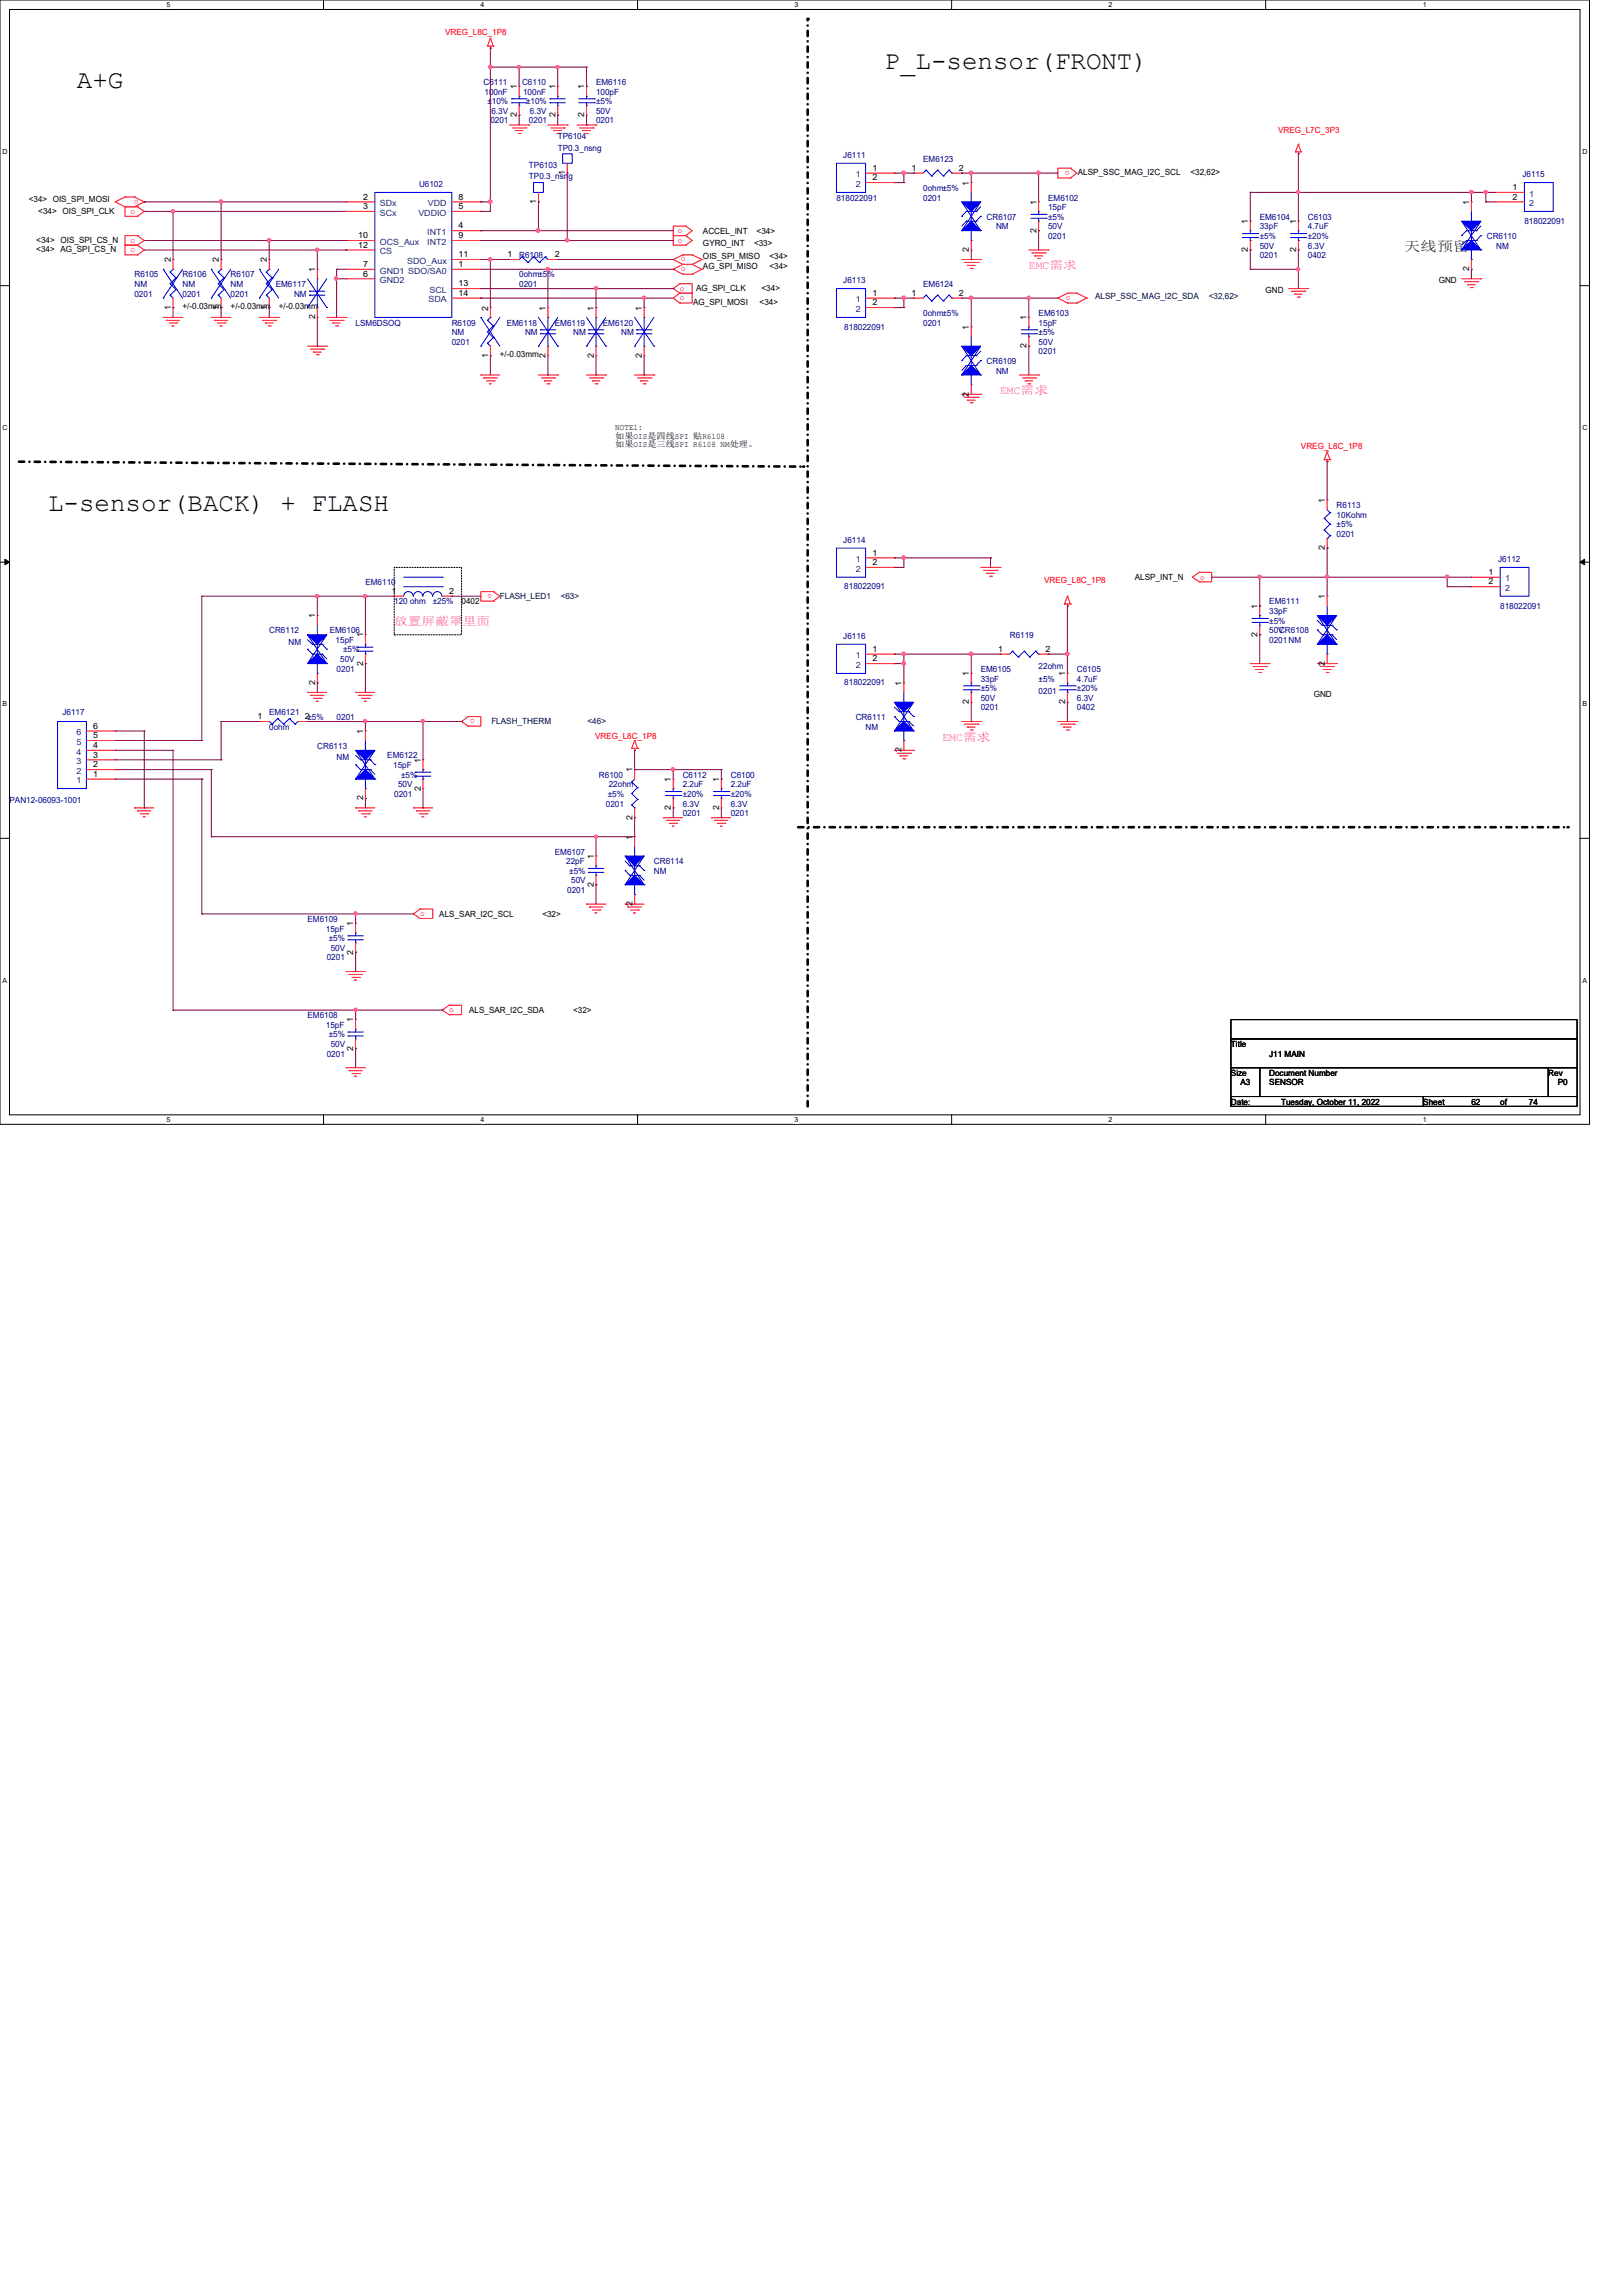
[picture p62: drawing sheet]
<svg xmlns="http://www.w3.org/2000/svg" width="210mm" height="297mm" viewBox="0 0 210 297" stroke-linecap="round" stroke-linejoin="round" font-family="sans-serif">
<defs><g id="words">
<g font-size="3.3">
<text x="9.9" y="11.3">A+G</text>
<text x="114.5" y="8.9">P_L-sensor(FRONT)</text>
<text x="6.2" y="66.1">L-sensor(BACK) + FLASH</text>
</g>
<text font-size="1.7" fill="#008000" x="181.7" y="32.5">天线预预</text>
<g font-size="1.5" fill="#f0f">
<text x="133.1" y="34.8">EMC需需</text>
<text x="129.4" y="51">EMC需需</text>
<text x="51" y="80.9">靠放放放放放统</text>
<text x="122" y="95.8">EMC需需</text>
</g>
<g font-size="1.1" fill="#f00">
<text x="57.6" y="4.5">VREG_L8C_1P8</text>
<text x="165.4" y="17.2">VREG_L7C_3P3</text>
<text x="138.4" y="22.1" transform="rotate(-180 138.4 22.1)">o</text>
<text x="16.9" y="27.7">o</text>
<text x="17.9" y="25.8" transform="rotate(-180 17.9 25.8)">o</text>
<text x="16.9" y="31.4">o</text>
<text x="16.9" y="32.6">o</text>
<text x="87.7" y="30.2">o</text>
<text x="87.7" y="31.4">o</text>
<text x="88.7" y="33.3" transform="rotate(-180 88.7 33.3)">o</text>
<text x="88.7" y="34.5" transform="rotate(-180 88.7 34.5)">o</text>
<text x="88" y="37.6">o</text>
<text x="88" y="38.9">o</text>
<text x="138.5" y="38.3" transform="rotate(-180 138.5 38.3)">o</text>
<text x="168.4" y="58">VREG_L8C_1P8</text>
<text x="63.7" y="76.8" transform="rotate(-180 63.7 76.8)">o</text>
<text x="135.1" y="75.5">VREG_L8C_1P8</text>
<text x="155.3" y="75">o</text>
<text x="61.5" y="93" transform="rotate(-180 61.5 93)">o</text>
<text x="77" y="95.6">VREG_L8C_1P8</text>
<text x="54.4" y="118.5">o</text>
<text x="58.1" y="131">o</text>
</g>
<g font-size="1.1" fill="#000080">
<text x="62.6" y="11">C6111</text>
<text x="67.6" y="11">C6110</text>
<text x="77.1" y="11">EM6116</text>
<text x="62.7" y="12.2">100nF</text>
<text x="63.1" y="13.5">±10%</text>
<text x="63.5" y="16">0201</text>
<text x="63.6" y="14.7">6.3V</text>
<text x="67.7" y="12.2">100nF</text>
<text x="68.1" y="13.5">±10%</text>
<text x="68.5" y="16">0201</text>
<text x="68.6" y="14.7">6.3V</text>
<text x="72.2" y="17.9">TP6104</text>
<text x="77.1" y="12.2">100pF</text>
<text x="77.1" y="16">0201</text>
<text x="77.1" y="14.7">50V</text>
<text x="77.1" y="13.5">±5%</text>
<text x="68.5" y="21.7">TP6103</text>
<text x="68.5" y="23.2">TP0.3_nsng</text>
<text x="72.2" y="19.5">TP0.3_nsng</text>
<text x="109.1" y="20.4">J6111</text>
<text x="119.5" y="21">EM6123</text>
<text x="197" y="22.9">J6115</text>
<text x="54.2" y="24.2">U6102</text>
<text x="108.2" y="26">818022091</text>
<text x="119.5" y="24.7">0ohm±5%</text>
<text x="119.5" y="26">0201</text>
<text x="127.7" y="28.4">CR6107</text>
<text x="128.9" y="29.7">NM</text>
<text x="135.6" y="26">EM6102</text>
<text x="135.6" y="27.2">15pF</text>
<text x="135.6" y="29.7">50V</text>
<text x="135.6" y="28.4">±5%</text>
<text x="163" y="28.4">EM6104</text>
<text x="163" y="29.7">33pF</text>
<text x="169.2" y="28.4">C6103</text>
<text x="169.2" y="29.7">4.7uF</text>
<text x="197.3" y="29">818022091</text>
<text x="17.4" y="35.9">R6105</text>
<text x="23.6" y="35.9">R6106</text>
<text x="29.8" y="35.9">R6107</text>
<text x="67.2" y="33.4">R6108</text>
<text x="67.2" y="35.9">0ohm±5%</text>
<text x="135.6" y="30.9">0201</text>
<text x="163" y="33.4">0201</text>
<text x="163" y="32.2">50V</text>
<text x="163" y="30.9">±5%</text>
<text x="169.2" y="33.4">0402</text>
<text x="169.2" y="32.2">6.3V</text>
<text x="169.2" y="30.9">±20%</text>
<text x="192.4" y="30.9">CR6110</text>
<text x="193.6" y="32.2">NM</text>
<text x="17.4" y="37.1">NM</text>
<text x="17.4" y="38.4">0201</text>
<text x="23.6" y="37.1">NM</text>
<text x="23.6" y="38.4">0201</text>
<text x="29.8" y="37.1">NM</text>
<text x="29.8" y="38.4">0201</text>
<text x="35.7" y="37.1">EM6117</text>
<text x="38.1" y="38.4">NM</text>
<text x="67.2" y="37.1">0201</text>
<text x="109.1" y="36.6">J6113</text>
<text x="119.5" y="37.1">EM6124</text>
<text x="119.5" y="40.9">0ohm±5%</text>
<text x="134.4" y="40.9">EM6103</text>
<text x="46" y="42.1">LSM6DSOQ</text>
<text x="58.5" y="42.1">R6109</text>
<text x="58.5" y="43.3">NM</text>
<text x="58.5" y="44.6">0201</text>
<text x="65.6" y="42.1">EM6118</text>
<text x="67.9" y="43.3">NM</text>
<text x="71.8" y="42.1">EM6119</text>
<text x="74.2" y="43.3">NM</text>
<text x="78" y="42.1">EM6120</text>
<text x="80.4" y="43.3">NM</text>
<text x="109.3" y="42.6">818022091</text>
<text x="119.5" y="42.1">0201</text>
<text x="127.7" y="47.1">CR6109</text>
<text x="134.4" y="42.1">15pF</text>
<text x="134.4" y="45.8">0201</text>
<text x="134.4" y="44.6">50V</text>
<text x="134.4" y="43.3">±5%</text>
<text x="128.9" y="48.3">NM</text>
<text x="173" y="65.7">R6113</text>
<text x="109.1" y="70.2">J6114</text>
<text x="173" y="67">10Kohm</text>
<text x="173" y="68.2">±5%</text>
<text x="173" y="69.5">0201</text>
<text x="47.3" y="75.7">EM6110</text>
<text x="109.3" y="76.2">818022091</text>
<text x="193.9" y="72.7">J6112</text>
<text x="34.8" y="82">CR6112</text>
<text x="37.3" y="83.4">NM</text>
<text x="42.7" y="82">EM6106</text>
<text x="43.4" y="83.2">15pF</text>
<text x="51" y="78.2">120 ohm</text>
<text x="56" y="78.2">±25%</text>
<text x="109.1" y="82.7">J6116</text>
<text x="130.7" y="82.5">R6119</text>
<text x="164.3" y="78.2">EM6111</text>
<text x="164.3" y="79.5">33pF</text>
<text x="164.3" y="83.2">0201NM</text>
<text x="164.3" y="82">50V</text>
<text x="164.3" y="80.7">±5%</text>
<text x="165.5" y="82">CR6108</text>
<text x="194.1" y="78.8">818022091</text>
<text x="43.6" y="86.9">0201</text>
<text x="44" y="85.7">50V</text>
<text x="44.4" y="84.4">±5%</text>
<text x="109.3" y="88.6">818022091</text>
<text x="126.9" y="86.9">EM6105</text>
<text x="126.9" y="88.2">33pF</text>
<text x="126.9" y="89.4">±5%</text>
<text x="134.4" y="86.5">22ohm</text>
<text x="134.4" y="88.2">±5%</text>
<text x="134.4" y="89.8">0201</text>
<text x="139.4" y="86.9">C6105</text>
<text x="139.4" y="88.2">4.7uF</text>
<text x="139.4" y="89.4">±20%</text>
<text x="8.1" y="92.5">J6117</text>
<text x="34.8" y="92.5">EM6121</text>
<text x="34.8" y="94.4">0ohm</text>
<text x="43.6" y="93.1">0201</text>
<text x="110.7" y="93.1">CR6111</text>
<text x="112" y="94.4">NM</text>
<text x="126.9" y="91.9">0201</text>
<text x="126.9" y="90.6">50V</text>
<text x="139.4" y="91.9">0402</text>
<text x="139.4" y="90.6">6.3V</text>
<text x="41.1" y="96.9">CR6113</text>
<text x="43.6" y="98.4">NM</text>
<text x="50.1" y="98.1">EM6122</text>
<text x="50.9" y="99.4">15pF</text>
<text x="51.5" y="101.9">50V</text>
<text x="51.9" y="100.6">±5%</text>
<text x="77.5" y="100.6">R6100</text>
<text x="78.8" y="101.9">22ohm</text>
<text x="88.3" y="100.6">C6112</text>
<text x="88.3" y="101.9">2.2uF</text>
<text x="94.6" y="100.6">C6100</text>
<text x="94.6" y="101.9">2.2uF</text>
<text x="1.2" y="103.8">PAN12-06093-1001</text>
<text x="51" y="103.1">0201</text>
<text x="78.4" y="104.4">0201</text>
<text x="78.7" y="103.1">±5%</text>
<text x="88.3" y="105.6">0201</text>
<text x="88.3" y="104.4">6.3V</text>
<text x="88.3" y="103.1">±20%</text>
<text x="94.6" y="105.6">0201</text>
<text x="94.6" y="104.4">6.3V</text>
<text x="94.6" y="103.1">±20%</text>
<text x="71.8" y="110.6">EM6107</text>
<text x="73.3" y="111.8">22pF</text>
<text x="73.7" y="113.1">±5%</text>
<text x="84.6" y="111.8">CR6114</text>
<text x="84.6" y="113.1">NM</text>
<text x="39.8" y="119.3">EM6109</text>
<text x="73.4" y="115.5">0201</text>
<text x="73.9" y="114.3">50V</text>
<text x="42.2" y="120.5">15pF</text>
<text x="42.3" y="124.2">0201</text>
<text x="42.5" y="121.8">±5%</text>
<text x="42.8" y="123">50V</text>
<text x="39.8" y="131.7">EM6108</text>
<text x="42.2" y="133">15pF</text>
<text x="42.3" y="136.7">0201</text>
<text x="42.5" y="134.2">±5%</text>
<text x="42.8" y="135.5">50V</text>
</g>
<g font-size="1.1">
<text x="66.9" y="11.6" transform="rotate(-90 66.9 11.6)">1</text>
<text x="71.9" y="11.6" transform="rotate(-90 71.9 11.6)">1</text>
<text x="75.6" y="11.6" transform="rotate(-90 75.6 11.6)">1</text>
<text x="66.9" y="15.2" transform="rotate(-90 66.9 15.2)">2</text>
<text x="71.9" y="15.2" transform="rotate(-90 71.9 15.2)">2</text>
<text x="75.6" y="15.2" transform="rotate(-90 75.6 15.2)">2</text>
<text x="73.1" y="22.6" transform="rotate(-90 73.1 22.6)">1</text>
<text x="112.9" y="22.1">1</text>
<text x="112.9" y="23.3">2</text>
<text x="117.9" y="22.1">1</text>
<text x="124.1" y="22.1">2</text>
<text x="139.5" y="22.7">ALSP_SSC_MAG_I2C_SCL</text>
<text x="154" y="22.7">&lt;32,62&gt;</text>
<text x="3.7" y="26.1">&lt;34&gt; OIS_SPI_MOSI</text>
<text x="5" y="27.7">&lt;34&gt; OIS_SPI_CLK</text>
<text x="47" y="25.8">2</text>
<text x="47" y="27.1">3</text>
<text x="59.4" y="29.5">4</text>
<text x="59.4" y="27.1">5</text>
<text x="59.4" y="25.8">8</text>
<text x="69.4" y="26.4" transform="rotate(-90 69.4 26.4)">1</text>
<text x="125.4" y="24" transform="rotate(-90 125.4 24)">1</text>
<text x="134.1" y="26.5" transform="rotate(-90 134.1 26.5)">1</text>
<text x="161.5" y="29" transform="rotate(-90 161.5 29)">1</text>
<text x="167.7" y="29" transform="rotate(-90 167.7 29)">1</text>
<text x="190.1" y="26.5" transform="rotate(-90 190.1 26.5)">1</text>
<text x="195.7" y="24.6">1</text>
<text x="195.7" y="25.8">2</text>
<text x="4.7" y="31.4">&lt;34&gt; OIS_SPI_CS_N</text>
<text x="4.7" y="32.6">&lt;34&gt; AG_SPI_CS_N</text>
<text x="22.1" y="34" transform="rotate(-90 22.1 34)">2</text>
<text x="28.3" y="34" transform="rotate(-90 28.3 34)">2</text>
<text x="34.5" y="34" transform="rotate(-90 34.5 34)">2</text>
<text x="40.8" y="35.2" transform="rotate(-90 40.8 35.2)">1</text>
<text x="46.4" y="30.8">10</text>
<text x="46.4" y="32">12</text>
<text x="47" y="35.8">6</text>
<text x="47" y="34.5">7</text>
<text x="59.4" y="33.3">11</text>
<text x="59.4" y="30.8">9</text>
<text x="59.4" y="34.5">1</text>
<text x="65.7" y="33.3">1</text>
<text x="71.8" y="33.3">2</text>
<text x="91" y="30.3">ACCEL_INT</text>
<text x="91" y="31.8">GYRO_INT</text>
<text x="91" y="33.5">OIS_SPI_MISO</text>
<text x="91" y="34.8">AG_SPI_MISO</text>
<text x="97.6" y="31.8">&lt;33&gt;</text>
<text x="97.9" y="30.3">&lt;34&gt;</text>
<text x="99.6" y="34.8">&lt;34&gt;</text>
<text x="99.6" y="33.5">&lt;34&gt;</text>
<text x="125.4" y="32.6" transform="rotate(-90 125.4 32.6)">2</text>
<text x="134.1" y="30.1" transform="rotate(-90 134.1 30.1)">2</text>
<text x="161.5" y="32.6" transform="rotate(-90 161.5 32.6)">2</text>
<text x="167.7" y="32.6" transform="rotate(-90 167.7 32.6)">2</text>
<text x="190.1" y="35.1" transform="rotate(-90 190.1 35.1)">2</text>
<text x="22.1" y="40.1" transform="rotate(-90 22.1 40.1)">1</text>
<text x="23.6" y="40">+/-0.03mm</text>
<text x="28.3" y="40.1" transform="rotate(-90 28.3 40.1)">1</text>
<text x="29.8" y="40">+/-0.03mm</text>
<text x="34.5" y="40.1" transform="rotate(-90 34.5 40.1)">1</text>
<text x="36.1" y="40">+/-0.03mm</text>
<text x="40.8" y="41.3" transform="rotate(-90 40.8 41.3)">2</text>
<text x="59.4" y="38.3">14</text>
<text x="59.4" y="37">13</text>
<text x="63.2" y="40.2" transform="rotate(-90 63.2 40.2)">2</text>
<text x="70.6" y="40.2" transform="rotate(-90 70.6 40.2)">1</text>
<text x="76.8" y="40.2" transform="rotate(-90 76.8 40.2)">1</text>
<text x="83.1" y="40.2" transform="rotate(-90 83.1 40.2)">1</text>
<text x="89.7" y="39.5">AG_SPI_MOSI</text>
<text x="90.1" y="37.6">AG_SPI_CLK</text>
<text x="98.3" y="39.5">&lt;34&gt;</text>
<text x="98.6" y="37.6">&lt;34&gt;</text>
<text x="112.9" y="38.3">1</text>
<text x="112.9" y="39.5">2</text>
<text x="117.9" y="38.3">1</text>
<text x="124.1" y="38.3">2</text>
<text x="132.8" y="41.4" transform="rotate(-90 132.8 41.4)">1</text>
<text x="163.8" y="37.9">GND</text>
<text x="186.2" y="36.6">GND</text>
<text x="63.2" y="46.3" transform="rotate(-90 63.2 46.3)">1</text>
<text x="64.7" y="46.2">+/-0.03mm</text>
<text x="70.6" y="46.3" transform="rotate(-90 70.6 46.3)">2</text>
<text x="76.8" y="46.3" transform="rotate(-90 76.8 46.3)">2</text>
<text x="83.1" y="46.3" transform="rotate(-90 83.1 46.3)">2</text>
<text x="125.4" y="42.7" transform="rotate(-90 125.4 42.7)">1</text>
<text x="132.8" y="45.1" transform="rotate(-90 132.8 45.1)">2</text>
<text x="125.4" y="51.3" transform="rotate(-90 125.4 51.3)">2</text>
<text x="79.6" y="55.7">NOTE1:</text>
<text x="79.6" y="56.8">如如OIS是是线SPI 贴R6108</text>
<text x="79.6" y="57.9">如如OIS是是线SPI R6108 NM处处。</text>
<text x="171.4" y="65.1" transform="rotate(-90 171.4 65.1)">1</text>
<text x="112.9" y="71.9">1</text>
<text x="171.4" y="71.2" transform="rotate(-90 171.4 71.2)">2</text>
<text x="50.7" y="76.8">1</text>
<text x="58.1" y="76.8">2</text>
<text x="112.9" y="73.1">2</text>
<text x="146.9" y="75.1">ALSP_INT_N</text>
<text x="171.4" y="77.5" transform="rotate(-90 171.4 77.5)">1</text>
<text x="192.6" y="74.4">1</text>
<text x="192.6" y="75.6">2</text>
<text x="40.8" y="80" transform="rotate(-90 40.8 80)">1</text>
<text x="47" y="82.5" transform="rotate(-90 47 82.5)">1</text>
<text x="59.7" y="78.2">0402</text>
<text x="162.7" y="82.4" transform="rotate(-90 162.7 82.4)">2</text>
<text x="162.7" y="78.7" transform="rotate(-90 162.7 78.7)">1</text>
<text x="40.8" y="88.6" transform="rotate(-90 40.8 88.6)">2</text>
<text x="47" y="86.1" transform="rotate(-90 47 86.1)">2</text>
<text x="112.9" y="84.3">1</text>
<text x="112.9" y="85.6">2</text>
<text x="116.7" y="88.7" transform="rotate(-90 116.7 88.7)">1</text>
<text x="125.4" y="87.5" transform="rotate(-90 125.4 87.5)">1</text>
<text x="129.2" y="84.3">1</text>
<text x="135.3" y="84.3">2</text>
<text x="137.8" y="87.5" transform="rotate(-90 137.8 87.5)">1</text>
<text x="171.4" y="86.1" transform="rotate(-90 171.4 86.1)">2</text>
<text x="12.1" y="95.5">5</text>
<text x="12.1" y="94.3">6</text>
<text x="33.3" y="93">1</text>
<text x="39.5" y="93">2±5%</text>
<text x="47" y="94.9" transform="rotate(-90 47 94.9)">1</text>
<text x="125.4" y="91.1" transform="rotate(-90 125.4 91.1)">2</text>
<text x="137.8" y="91.1" transform="rotate(-90 137.8 91.1)">2</text>
<text x="170" y="90.2">GND</text>
<text x="12.1" y="100.5">1</text>
<text x="12.1" y="99.3">2</text>
<text x="12.1" y="98">3</text>
<text x="12.1" y="96.8">4</text>
<text x="54.4" y="98.7" transform="rotate(-90 54.4 98.7)">1</text>
<text x="81.8" y="99.9" transform="rotate(-90 81.8 99.9)">1</text>
<text x="86.8" y="101.1" transform="rotate(-90 86.8 101.1)">1</text>
<text x="93" y="101.1" transform="rotate(-90 93 101.1)">1</text>
<text x="116.7" y="97.3" transform="rotate(-90 116.7 97.3)">2</text>
<text x="47" y="103.5" transform="rotate(-90 47 103.5)">2</text>
<text x="54.4" y="102.3" transform="rotate(-90 54.4 102.3)">2</text>
<text x="81.8" y="106" transform="rotate(-90 81.8 106)">2</text>
<text x="86.8" y="104.8" transform="rotate(-90 86.8 104.8)">2</text>
<text x="93" y="104.8" transform="rotate(-90 93 104.8)">2</text>
<text x="76.8" y="111.1" transform="rotate(-90 76.8 111.1)">1</text>
<text x="81.8" y="108.6" transform="rotate(-90 81.8 108.6)">1</text>
<text x="45.7" y="119.8" transform="rotate(-90 45.7 119.8)">1</text>
<text x="56.9" y="118.7">ALS_SAR_I2C_SCL</text>
<text x="70.2" y="118.7">&lt;32&gt;</text>
<text x="76.8" y="114.8" transform="rotate(-90 76.8 114.8)">2</text>
<text x="81.8" y="117.3" transform="rotate(-90 81.8 117.3)">2</text>
<text x="45.7" y="123.5" transform="rotate(-90 45.7 123.5)">2</text>
<text x="60.7" y="131.1">ALS_SAR_I2C_SDA</text>
<text x="74.2" y="131.1">&lt;32&gt;</text>
<text x="45.7" y="135.9" transform="rotate(-90 45.7 135.9)">2</text>
<text x="45.7" y="132.2" transform="rotate(-90 45.7 132.2)">1</text>
<text x="159.3" y="135.5">Title</text>
<text x="164.3" y="136.7">J11 MAIN</text>
<text x="159.3" y="139.2">Size</text>
<text x="159.3" y="142.9">Date:</text>
<text x="160.5" y="140.4">A3</text>
<text x="164.3" y="139.2">Document Number</text>
<text x="164.3" y="140.4">SENSOR</text>
<text x="165.8" y="142.9">Tuesday, October 11, 2022</text>
<text x="184.2" y="142.9">Sheet</text>
<text x="190.4" y="142.9">62</text>
<text x="194.1" y="142.9">of</text>
<text x="197.9" y="142.9">74</text>
<text x="200.4" y="139.2">Rev</text>
<text x="201.6" y="140.4">P0</text>
</g>
<g font-size="1.1" fill="#004080">
<text x="110.7" y="22.9">1</text>
<text x="49.1" y="26.7">SDx</text>
<text x="49.1" y="27.9">SCx</text>
<text x="54.1" y="27.9">VDDIO</text>
<text x="55.4" y="26.7">VDD</text>
<text x="110.7" y="24.2">2</text>
<text x="197.9" y="25.4">1</text>
<text x="197.9" y="26.7">2</text>
<text x="49.1" y="35.4">GND1 SDO/SA0</text>
<text x="49.1" y="31.7">OCS_Aux</text>
<text x="49.1" y="32.9">CS</text>
<text x="52.7" y="34.1">SDO_Aux</text>
<text x="55.3" y="30.4">INT1</text>
<text x="55.3" y="31.7">INT2</text>
<text x="49.1" y="36.6">GND2</text>
<text x="55.5" y="39.1">SDA</text>
<text x="55.6" y="37.9">SCL</text>
<text x="110.7" y="39.1">1</text>
<text x="110.7" y="40.3">2</text>
<text x="110.7" y="72.7">1</text>
<text x="110.7" y="74">2</text>
<text x="194.8" y="75.2">1</text>
<text x="194.8" y="76.5">2</text>
<text x="110.7" y="85.2">1</text>
<text x="110.7" y="86.4">2</text>
<text x="9.9" y="95.1">6</text>
<text x="9.9" y="101.3">1</text>
<text x="9.9" y="100.1">2</text>
<text x="9.9" y="98.8">3</text>
<text x="9.9" y="97.6">4</text>
<text x="9.9" y="96.4">5</text>
</g>
<g font-size="1.1" fill="#000040">
<text x="141.7" y="38.7">ALSP_SSC_MAG_I2C_SDA</text>
<text x="156.4" y="38.7">&lt;32,62&gt;</text>
<text x="64.7" y="77.5">FLASH_LED1</text>
<text x="72.6" y="77.5">&lt;63&gt;</text>
<text x="63.6" y="93.6">FLASH_THERM</text>
<text x="76" y="93.6">&lt;46&gt;</text>
</g>
<g font-size=".9">
<text x="21.5" y=".9">5</text>
<text x="62.2" y=".9">4</text>
<text x="102.8" y=".9">3</text>
<text x="143.5" y=".9">2</text>
<text x="184.1" y=".9">1</text>
<text x=".3" y="19.9">D</text>
<text x="204.8" y="19.9">D</text>
<text x=".3" y="55.6">C</text>
<text x="204.8" y="55.6">C</text>
<text x=".3" y="91.4">B</text>
<text x="204.8" y="91.4">B</text>
<text x=".3" y="127.1">A</text>
<text x="204.8" y="127.1">A</text>
<text x="21.5" y="145.2">5</text>
<text x="62.2" y="145.2">4</text>
<text x="102.8" y="145.2">3</text>
<text x="143.5" y="145.2">2</text>
<text x="184.1" y="145.2">1</text>
</g>
</g></defs>
<path d="M0 0h205.7v145.5h-205.7zM1.2 1.2h203.3v143h-203.3z" fill="none" stroke="#000" stroke-width=".13"/>
<g fill="#fff">
<path d="M21.5 .1h.6v1h-.6z"/>
<path d="M21.5 144.4h.6v1h-.6z"/>
</g>
<path d="M41.9 0v1.2M41.9 144.2v1.3" fill="none" stroke="#000" stroke-width=".13"/>
<g fill="#fff">
<path d="M62.2 .1h.5v1h-.5z"/>
<path d="M62.2 144.4h.5v1h-.5z"/>
</g>
<path d="M82.5 0v1.2M82.5 144.2v1.3" fill="none" stroke="#000" stroke-width=".13"/>
<g fill="#fff">
<path d="M102.8 .1h.5v1h-.5z"/>
<path d="M102.8 144.4h.5v1h-.5z"/>
</g>
<path d="M123.1 0v1.2M123.1 144.2v1.3" fill="none" stroke="#000" stroke-width=".13"/>
<g fill="#fff">
<path d="M143.5 .1h.5v1h-.5z"/>
<path d="M143.5 144.4h.5v1h-.5z"/>
</g>
<path d="M163.8 0v1.2M163.8 144.2v1.3" fill="none" stroke="#000" stroke-width=".13"/>
<g fill="#fff">
<path d="M184.1 .1h.5v1h-.5z"/>
<path d="M184.1 144.4h.5v1h-.5z"/>
<path d="M.3 19.1h.7v1h-.7z"/>
<path d="M204.8 19.1h.6v1h-.6z"/>
<path d="M.3 54.8h.7v1h-.7z"/>
<path d="M204.8 54.8h.6v1h-.6z"/>
</g>
<path d="M0 37h1.2M204.5 37h1.2" fill="none" stroke="#000" stroke-width=".13"/>
<g fill="#fff">
<path d="M.3 90.6h.6v1h-.6z"/>
<path d="M204.8 90.6h.6v1h-.6z"/>
</g>
<path d="M0 72.7h1.2M.6 72.3l.6 .4-.6 .4zM204.5 72.7l.6-.4v.8zM204.5 72.7h1.2" fill="none" stroke="#000" stroke-width=".13"/>
<path d="M.6 72.3l.6 .4-.6 .4zM204.5 72.7l.6-.4v.8z" fill="#000"/>
<g fill="#fff">
<path d="M.3 126.3h.6v1h-.6z"/>
<path d="M204.8 126.3h.6v1h-.6z"/>
</g>
<path d="M0 108.5h1.2M204.5 108.5h1.2M159.3 131.9h44.8v2.5h-44.8zM159.3 134.4h44.8v3.7h-44.8zM159.3 138.1h3.7v3.8h-3.7zM163 138.1h37.4v3.8h-37.4zM200.4 138.1h3.7v3.8h-3.7zM159.3 141.9h24.9v1.2h-24.9zM184.2 141.9h19.9v1.2h-19.9z" fill="none" stroke="#000" stroke-width=".13"/>
<path d="M2.5 59.7l101.4 .7M103.3 107h99.6M104.5 143.1v-140.6" fill="none" stroke="#000" stroke-width=".34" stroke-dasharray=".7 .7 0 .7"/>
<g fill="#000" stroke-dasharray=".7 .7 0 .7">
<circle cx="104.5" cy="2.5" r=".17"/>
<circle cx="103.9" cy="60.4" r=".17"/>
<circle cx="202.9" cy="107" r=".17"/>
</g>
<path d="M51 73.4h8.7v8.7h-8.7z" fill="none" stroke="#000" stroke-width=".13" stroke-dasharray=".2 .2"/>
<g fill="none" stroke="#f00" stroke-width=".13">
<path d="M63.1 6h.7M63.1 6h.1M63.5 6.2h.1M63.5 5h.1M63.5 6v.2M63.5 5l.3 1M63.5 5l-.4 1M63.8 6h.1M66 16.2h2.5M66.3 16.6h1.8M66.7 16.9h1M66.7 16.9h.1"/>
<path d="M67.1 17.3h.2M67.3 17.3h.1M68.1 16.6h.1M68.5 16.2h.1M70.9 16.2h2.5M71.3 16.6h1.7M71.7 16.9h.1M71.7 16.9h1M72.1 17.3h.2M72.3 17.3h.1M73 16.6h.1M73.4 16.2h.1"/>
<path d="M74.7 16.2h2.4M75 16.6h1.8M75.4 16.9h1M75.4 16.9h.1M75.8 17.3h.2M76 17.3h.1M76.8 16.6h.1M77.1 16.2h.1M167.6 19.6h.1M167.6 19.6h.8M168 18.7l-.4 .9M168 19.9h.1"/>
<path d="M168 18.7h.1M168 19.6v.3M168 18.7l.4 .9M168.4 19.6h.1M14.9 26.1h.1M14.9 26.1l1.3 .7M16.2 25.5h1.2M16.2 26.8h.1M16.2 25.5h.1M16.2 26.8h1.2M16.2 25.5l-1.3 .6M17.4 25.5l1.3 .6"/>
<path d="M17.4 26.8h.1M17.4 25.5h.1M17.8 26.8h.1M17.8 28h.1M17.8 26.8h-1.6v1.2h1.6M17.8 30.5h.1M17.8 31.7h.1M17.8 30.5h-1.6v1.2h1.6M17.8 33h.1M17.8 31.7h-1.6v1.3h1.6M17.8 26.8l.9 .5-.9 .7M17.8 30.5l.9 .6-.9 .6"/>
<path d="M17.8 31.7l.9 .6-.9 .7M18.7 26.1h.1M18.7 26.1l-1.3 .7M34.8 39.8h.1M34.8 33.6h.1M34.8 33.6v1.2M34.8 38.6v1.2M87.1 33.6l1.2 .6M87.1 34.8l1.2 .7M87.1 33.6h.1M87.1 34.8h.1M88 36.7l-.9 .6 .9 .6"/>
<path d="M88 37.9l-.9 .7 .9 .6M88 36.7h.1M88 37.9h.1M88 36.7h1.6v1.2h-1.6M88 39.2h.1M88 37.9h1.6v1.3h-1.6M88.3 34.2h.1M88.3 33h.1M88.3 35.5h.1M88.3 34.2h1.3M88.3 33h1.3M88.3 33l-1.2 .6"/>
<path d="M88.3 34.2l-1.2 .6M88.3 35.5h1.3M88.7 29.3h.1M88.7 30.5h.1M88.7 29.3h-1.6v1.2h1.6M88.7 31.7h.1M88.7 30.5h-1.6v1.2h1.6M88.7 29.3l.9 .5-.9 .7M88.7 30.5l.9 .6-.9 .6M89.6 34.2h.1M89.6 33h.1M89.6 35.5h.1"/>
<path d="M89.6 33l1.2 .6M89.6 34.2l1.2 .6M90.8 33.6h.1M90.8 34.8h.1M90.8 33.6l-1.2 .6M90.8 34.8l-1.2 .7M124.5 33.6h2.4M124.8 34h1.8M125.2 34.3h.1M125.2 34.3h1M125.6 34.7h.2M125.8 34.7h.1"/>
<path d="M126.6 34h.1M126.9 33.6h.1M133.1 32.3h2.5M133.5 32.7h1.8M133.9 33.1h.1M133.9 33.1h1M134.3 33.4h.2M134.5 33.4h.1M135.3 32.7h.1M135.6 32.3h.1M136.9 38.6h.1M136.9 38.6l1.2 .6"/>
<path d="M138.1 39.2h1.3M138.1 37.9l-1.2 .7M138.1 39.2h.1M138.1 37.9h.1M138.1 37.9h1.3M138.5 21.8l.9 .6-.9 .6M138.5 23h.1M138.5 21.8h.1M138.5 21.8h-1.6v1.2h1.6M139.4 39.2h.1M139.4 37.9h.1M139.4 37.9l1.2 .7"/>
<path d="M140.6 38.6h.1M140.6 38.6l-1.2 .6M166.8 37.3h2.4M167.1 37.7h1.8M167.5 38.1h1M167.5 38.1h.1M167.9 38.4h.2M168.1 38.4h.1M168.9 37.7h.1M169.2 37.3h.1M189.1 36.1h2.5M189.5 36.4h1.8"/>
<path d="M189.9 36.8h.1M189.9 36.8h1M190.3 37.2h.2M190.5 37.2h.1M191.3 36.4h.1M191.6 36.1h.1M21.1 41.1h.1M21.1 41.1h2.5M21.5 41.4h1.7M21.5 41.4h.1M21.9 41.8h1M22.3 42.2h.1"/>
<path d="M22.3 42.2h.2M22.9 41.8h.1M27.3 41.1h.1M27.3 41.1h2.5M27.7 41.4h1.8M27.7 41.4h.1M28.1 41.8h1M28.5 42.2h.1M28.5 42.2h.2M29.1 41.8h.1M33.6 41.1h2.5M34 41.4h1.7"/>
<path d="M34.3 41.8h1M34.3 41.8h.1M34.7 42.2h.3M35 42.2h.1M35.7 41.4h.1M36.1 41.1h.1M39.8 44.8h2.5M40.2 45.2h1.7M40.6 45.6h1M40.6 45.6h.1M40.9 45.9h.3M41.2 45.9h.1"/>
<path d="M41.9 45.2h.1M42.3 44.8h.1M42.3 41.1h2.5M42.7 41.4h1.7M43.1 41.8h.9M43.1 41.8h.1M43.4 42.2h.3M43.7 42.2h.1M44.4 41.4h.1M44.8 41.1h.1M62.2 48.5h.1M62.2 48.5h2.5"/>
<path d="M62.6 48.9h1.7M62.6 48.9h.1M62.9 49.3h1.1M63.3 49.7h.1M63.3 49.7h.3M64 49.3h.1M69.7 48.5h2.5M70.1 48.9h1.7M70.4 49.3h.1M70.4 49.3h1M70.8 49.7h.2M71 49.7h.1"/>
<path d="M71.8 48.9h.1M72.2 48.5h.1M75.9 48.5h2.5M76.3 48.9h1.7M76.7 49.3h.1M76.7 49.3h.9M77 49.7h.3M77.3 49.7h.1M78 48.9h.1M78.4 48.5h.1M82.1 48.5h2.5M82.5 48.9h1.7"/>
<path d="M82.9 49.3h.1M82.9 49.3h1M83.2 49.7h.3M83.5 49.7h.1M84.2 48.9h.1M84.6 48.5h.1M124.5 51h2.4M124.8 51.4h1.8M125.2 51.8h.1M125.2 51.8h1M125.6 52.1h.2M125.8 52.1h.1"/>
<path d="M126.6 51.4h.1M126.9 51h.1M131.9 48.5h2.5M132.3 48.9h1.7M132.7 49.3h.1M132.7 49.3h.9M133 49.7h.3M133.3 49.7h.1M134 48.9h.1M134.4 48.5h.1M171.4 59.5h.1M171.4 59.5h.7"/>
<path d="M171.7 58.5l.4 1M171.7 59.7h.1M171.7 58.5h.1M171.7 59.5v.2M171.7 58.5l-.3 1M172.1 59.5h.1M63.8 77.8h.1M63.8 76.5h.1M63.8 76.5h-1.6v1.3h1.6M63.8 76.5l.9 .6-.9 .7M126.9 73.4h2.5M127.3 73.8h1.7"/>
<path d="M127.7 74.2h.1M127.7 74.2h1M128.1 74.5h.2M128.3 74.5h.1M129 73.8h.1M129.4 73.4h.1M137.8 78.1h.1M137.8 78.1h.7M138.1 77.1l.4 1M138.1 78.4h.1M138.1 77.1h.1M138.1 78.1v.3"/>
<path d="M138.1 77.1l-.3 1M138.5 78.1h.1M155.2 74h.1M155.2 75.3h.1M155.2 74h1.6v1.3h-1.6M155.2 74l-.9 .7 .9 .6M39.8 89.6h.1M39.8 89.6h2.5M40.2 90h1.7M40.2 90h.1M40.6 90.3h1M40.9 90.7h.3"/>
<path d="M40.9 90.7h.1M41.6 90.3h.1M46 89.6h.1M46 89.6h2.5M46.4 90h1.7M46.4 90h.1M46.8 90.3h1M47.2 90.7h.1M47.2 90.7h.2M47.8 90.3h.1M60.6 92.7l-.9 .6 .9 .6M60.6 93.9h.1"/>
<path d="M60.6 92.7h.1M60.6 92.7h1.6v1.2h-1.6M81.7 96.8h.8M81.7 96.8h.1M82.1 97.1h.1M82.1 95.8h.1M82.1 96.8v.3M82.1 95.8l.4 1M82.1 95.8l-.4 1M82.5 96.8h.1M115.7 97.1h2.5M116.1 97.5h1.8"/>
<path d="M116.5 97.8h.1M116.5 97.8h1M116.8 98.2h.3M117.1 98.2h.1M117.9 97.5h.1M118.2 97.1h.1M124.5 93.3h2.4M124.8 93.7h1.8M125.2 94.1h.1M125.2 94.1h1M125.6 94.4h.2M125.8 94.4h.1"/>
<path d="M126.6 93.7h.1M126.9 93.3h.1M136.9 93.3h2.5M137.2 93.7h1.8M137.6 94.1h.1M137.6 94.1h1M138 94.4h.3M138.3 94.4h.1M139 93.7h.1M139.4 93.3h.1M161.8 85.9h2.5M162.1 86.2h1.8"/>
<path d="M162.5 86.6h.1M162.5 86.6h1M162.9 87h.3M163.2 87h.1M163.9 86.2h.1M164.3 85.9h.1M170.5 85.9h2.5M170.9 86.2h1.7M171.2 86.6h.1M171.2 86.6h1.1M171.6 87h.3M171.9 87h.1"/>
<path d="M172.6 86.2h.1M173 85.9h.1M17.4 104.5h2.5M17.4 104.5h.1M17.8 104.9h.1M17.8 104.9h1.7M18.2 105.3h.9M18.5 105.7h.1M18.5 105.7h.3M19.1 105.3h.1M46 104.5h.1M46 104.5h2.5"/>
<path d="M46.4 104.9h1.7M46.4 104.9h.1M46.8 105.3h1M47.2 105.7h.1M47.2 105.7h.2M47.8 105.3h.1M53.5 104.5h.1M53.5 104.5h2.5M53.9 104.9h1.7M53.9 104.9h.1M54.2 105.3h1M54.4 117.6l-.9 .6 .9 .6"/>
<path d="M54.4 117.6h.1M54.4 118.8h.1M54.4 117.6h1.6v1.2h-1.6M54.6 105.7h.3M54.6 105.7h.1M55.2 105.3h.1M75.9 117h.1M75.9 117h2.5M76.3 117.3h1.7M76.3 117.3h.1M76.7 117.7h.9M77 118.1h.1"/>
<path d="M77 118.1h.3M77.6 117.7h.1M80.9 117h.1M80.9 117h2.5M81.2 117.3h1.8M81.2 117.3h.1M81.6 117.7h1M82 118.1h.1M82 118.1h.3M82.6 117.7h.1M85.9 105.8h2.4M85.9 105.8h.1"/>
<path d="M86.2 106.1h.1M86.2 106.1h1.8M86.6 106.5h1M87 106.9h.1M87 106.9h.2M87.6 106.5h.1M92.1 105.8h2.5M92.1 105.8h.1M92.5 106.1h.1M92.5 106.1h1.7M92.8 106.5h1M93.2 106.9h.1"/>
<path d="M93.2 106.9h.3M93.8 106.5h.1M44.8 125.7h2.5M44.8 138.1h2.5M44.8 125.7h.1M44.8 138.1h.1M45.2 126.1h1.7M45.2 138.5h1.7M45.2 126.1h.1M45.2 138.5h.1M45.6 126.4h.9M45.6 138.9h.9"/>
<path d="M45.9 126.8h.1M45.9 139.2h.1M45.9 126.8h.2M45.9 139.2h.2M46.5 126.4h.1M46.5 138.9h.1M58.1 130l-.9 .7 .9 .6M58.1 130h.1M58.1 131.3h.1M58.1 130h1.6v1.3h-1.6"/>
</g>
<g fill="none" stroke="#00f" stroke-width=".13">
<path d="M33.6 38.6h.1M33.6 34.8h.1M33.6 34.8l2.5 3.8M34.5 38.2l.3 .4M34.5 36.7l.7 .8M34.5 35.2l.7 .7M34.5 38.2h.1M34.5 36.7h.1M34.5 35.2h.1M34.8 34.8h.1M34.8 34.8l-.3 .4M35.2 37.5h.1"/>
<path d="M35.2 35.9h.1M35.2 37.5l-.7 .7M35.2 35.9l-.7 .8M36.1 34.8l-2.5 3.8"/>
</g>
<path d="M124.5 44.8h2.4l-1.2 1.2z" fill="#00f"/>
<path d="M124.5 44.8h2.4l-1.2 1.2zM124.5 46.7h.1M125.1 46h.1M125.1 46l-.6 .7M125.1 46h1.2M125.7 44.8h.1M125.7 47.3h.1M125.7 43.6v1.2M125.7 46v1.3M126.3 46h.1M126.9 45.4l-.6 .6" fill="none" stroke="#00f" stroke-width=".13"/>
<path d="M125.7 47.3l1.2 1.2h-2.4z" fill="#00f"/>
<g fill="none" stroke="#00f" stroke-width=".13">
<path d="M72.8 19.9h1.2v1.2h-1.2zM74.9 12.8h2M74.9 13.3h2M75.9 12.4h.1M75.9 13.7h.1M75.9 12.4v.4M75.9 13.3v.4M76.9 12.8h.1M76.9 13.3h.1M39.8 39.8h.1M39.8 36.1l2.5 3.7M40 37.7h2"/>
<path d="M40 38.2h2M40 37.7h.1M40 38.2h.1M41.1 36.1h.1M41.1 39.8h.1M41.1 36.1v1.6M41.1 38.2v1.6M42.3 39.8h.1M42.3 36.1l-2.5 3.7M69.7 44.8h.1M69.7 41.1l2.5 3.7M69.9 42.7h2"/>
<path d="M69.9 43.2h2M69.9 42.7h.1M69.9 43.2h.1M70.9 41.1h.1M70.9 44.8h.1M70.9 41.1v1.6M70.9 43.2v1.6M72.2 44.8h.1M72.2 41.1l-2.5 3.7M124.5 48.5h.1M124.5 44.8l2.4 3.7M125.1 47.3h.1"/>
<path d="M125.1 47.3h1.2M125.1 47.3l-.6 .6M125.7 47.3l1.2 1.2h-2.4zM125.7 49.8h.1M125.7 48.5v1.3M126.3 47.3h.1M126.9 46.7h.1M126.9 48.5h.1M126.9 44.8l-2.4 3.7M126.9 46.7l-.6 .6M52.2 77.1a.61 .61 0 0 1 .7-.6 .61 .61 0 0 1 .6 .6M52.2 75.9h5"/>
<path d="M52.2 74.7h5M53.5 77.1a.59 .59 0 0 1 .6-.6 .59 .59 0 0 1 .6 .6M54.7 77.1a.61 .61 0 0 1 .7-.6 .61 .61 0 0 1 .6 .6M56 77.1a.59 .59 0 0 1 .6-.6 .59 .59 0 0 1 .6 .6M57.2 75.9h.1M57.2 74.7h.1M7.5 93.3h3.7v8.7h-3.7zM34.8 93.3l.4 .4M35.2 93.7h.1M35.9 93l-.7 .7M35.9 93h.1M35.9 93l.8 .7"/>
<path d="M36.7 93.7h.1M37.5 93h.1M37.5 93l.7 .7M37.5 93l-.8 .7M38.2 93.7h.1M38.6 93.3l-.4 .4M38.6 93.3h.1M53.8 99.9h2M53.8 99.9h.1M54.7 99.6h.1M54.7 99.6v.3M53.8 100.4h2"/>
<path d="M53.8 100.4h.1M54.7 100.8h.1M54.7 100.4v.4"/>
</g>
<g fill="none" stroke="#f00" stroke-width=".13">
<path d="M75.9 11.2h.1M75.9 14.9h.1M75.9 11.2v1.2M75.9 13.7v1.2M41.1 34.8h.1M41.1 34.8v1.3M41.1 39.8v1.3M70.9 39.8h.1M70.9 39.8v1.3M73.4 22.4h.1M73.4 21.1v1.3M41.1 41.1h.1"/>
<path d="M70.9 46h.1M70.9 44.8v1.2M125.7 42.3h.1M125.7 51h.1M125.7 42.3v1.3M125.7 49.8v1.2M51 77.1h.1M51 77.1h1.2M57.2 77.1h1.3M58.5 77.1h.1M11.2 99.6h3.7M11.2 98.3h3.7"/>
<path d="M11.2 97.1h3.7M11.2 95.8h3.7M11.2 94.6h3.7M14.9 99.6h.1M14.9 98.3h.1M14.9 97.1h.1M14.9 95.8h.1M14.9 94.6h.1M33.6 93.3h1.2M33.6 93.3h.1M38.6 93.3h1.2M39.8 93.3h.1"/>
<path d="M54.7 98.3h.1M54.7 98.3v1.3M11.2 100.8h3.7M14.9 100.8h.1M54.7 102h.1M54.7 100.8v1.2"/>
</g>
<path d="M80.9 110.7h2.5l-1.3 1.3z" fill="#00f"/>
<path d="M80.9 110.7h2.5l-1.3 1.3zM80.9 111.4l.6 .6M81.5 112h.1M81.5 112h1.3M82.1 110.7h.1M82.1 113.2h.1M82.1 109.5v1.2M82.1 112v1.2M82.8 112h.1M82.8 112l.6 .6M83.4 112.6h.1" fill="none" stroke="#00f" stroke-width=".13"/>
<path d="M80.9 114.5l1.2-1.3 1.3 1.3z" fill="#00f"/>
<g fill="none" stroke="#00f" stroke-width=".13">
<path d="M66.2 12.8h2M66.2 13.3h2M66.2 12.8h.1M66.2 13.3h.1M67.2 12.4h.1M67.2 13.7h.1M67.2 12.4v.4M67.2 13.3v.4M27.3 38.6h.1M27.3 34.8h.1M27.3 34.8l2.5 3.8M28.2 38.2l.4 .4"/>
<path d="M28.2 36.7l.8 .8M28.2 35.2l.8 .7M28.2 38.2h.1M28.2 36.7h.1M28.2 35.2h.1M28.6 34.8h.1M28.6 34.8l-.4 .4M29 37.5h.1M29 35.9h.1M29 37.5l-.8 .7M29 35.9l-.8 .8M29.8 34.8l-2.5 3.8"/>
<path d="M69 23.6h1.3v1.3h-1.3zM108.2 37.3h3.8v3.8h-3.8zM133.4 27.7h2M133.4 28.2h2M134.4 27.3h.1M134.4 28.6h.1M134.4 27.3v.4M134.4 28.2v.4M135.4 27.7h.1M135.4 28.2h.1M160.8 30.2h2M160.8 30.7h2"/>
<path d="M161.8 29.8h.1M161.8 31.1h.1M161.8 29.8v.4M161.8 30.7v.4M162.8 30.2h.1M162.8 30.7h.1M194.1 73.4h3.8v3.7h-3.8zM124.7 88.7h2M124.7 89.2h2M125.7 88.3h.1M125.7 89.6h.1M125.7 88.3v.4"/>
<path d="M125.7 89.2v.4M126.7 88.7h.1M126.7 89.2h.1M131 84.2h.1M131 84.2l.8 .8M131 84.2l-.3 .4M131.8 85h.1M132.5 84.2l-.7 .8M132.5 84.2h.1M132.5 84.2l.8 .8M133.3 85h.1M134 84.2l-.7 .8"/>
<path d="M134 84.2h.1M134 84.2l.4 .4M134.4 84.6h.1M80.9 112.6h.1M80.9 114.5h.1M80.9 110.7l2.5 3.8M80.9 114.5l1.2-1.3 1.3 1.3zM80.9 112.6l.6 .6M81.5 113.2h1.3M81.5 113.2h.1M82.1 115.7h.1M82.1 114.5v1.2"/>
<path d="M82.8 113.2h.1M82.8 113.2l.6 .7M83.4 114.5h.1M83.4 110.7l-2.5 3.8"/>
</g>
<g fill="none" stroke="#f00" stroke-width=".13">
<path d="M67.2 11.2h.1M67.2 14.9h.1M67.2 11.2v1.2M67.2 13.7v1.2M28.6 39.8h.1M28.6 33.6h.1M28.6 33.6v1.2M28.6 38.6v1.2M69.7 26.1h.1M69.7 24.9v1.2M112 38.6h3.7M112 39.8h3.7"/>
<path d="M115.7 38.6h.1M115.7 39.8h.1M134.4 26.1h.1M134.4 29.8h.1M134.4 26.1v1.2M134.4 28.6v1.2M161.8 28.6h.1M161.8 32.3h.1M161.8 28.6v1.2M161.8 31.1v1.2M190.4 74.7h3.7M190.4 75.9h3.7"/>
<path d="M190.4 74.7h.1M190.4 75.9h.1M125.7 87.1h.1M125.7 90.8h.1M125.7 87.1v1.2M125.7 89.6v1.2M129.4 84.6h.1M129.4 84.6h1.3M134.4 84.6h1.2M135.6 84.6h.1M82.1 108.2h.1M82.1 117h.1"/>
<path d="M82.1 108.2v1.3M82.1 115.7v1.3"/>
</g>
<path d="M170.5 79.6h2.5l-1.3 1.3z" fill="#00f"/>
<path d="M170.5 79.6h2.5l-1.3 1.3zM171.7 79.6h.1M171.7 78.4v1.2M170.5 80.3l.6 .6M171.1 80.9h.1M171.1 80.9h1.3M171.7 82.1h.1M171.7 80.9v1.2M172.4 80.9h.1M172.4 80.9l.6 .6M173 81.5h.1" fill="none" stroke="#00f" stroke-width=".13"/>
<path d="M170.5 83.4l1.2-1.3 1.3 1.3z" fill="#00f"/>
<g fill="none" stroke="#00f" stroke-width=".13">
<path d="M119.8 22l-.3 .4M119.8 22h.1M119.8 22l.8 .8M120.6 22.8h.1M121.3 22l-.7 .8M121.3 22h.1M121.3 22l.8 .8M122.1 22.8h.1M122.8 22l-.7 .8M122.8 22h.1M122.8 22l.4 .4M123.2 22.4h.1"/>
<path d="M170.5 79.6l2.5 3.8M173 79.6l-2.5 3.8M170.5 83.4l1.2-1.3 1.3 1.3zM170.5 81.5l.6 .6M170.5 81.5h.1M170.5 83.4h.1M171.1 82.1h.1M171.1 82.1h1.3M171.7 84.6h.1M171.7 83.4v1.2M172.4 82.1l.6 .7M172.4 82.1h.1"/>
<path d="M173 83.4h.1"/>
</g>
<path d="M118.2 22.4h1.3M118.2 22.4h.1M123.2 22.4h1.3M124.5 22.4h.1M171.7 77.1h.1M171.7 77.1v1.3M171.7 85.9h.1M171.7 84.6v1.3" fill="none" stroke="#f00" stroke-width=".13"/>
<path d="M46 97.1h2.5l-1.2 1.2z" fill="#00f"/>
<path d="M46 97.1h2.5l-1.2 1.2zM46 97.7l.7 .6M46.7 98.3h.1M46.7 98.3h1.2M47.3 97.1h.1M47.3 99.6h.1M47.3 95.8v1.3M47.3 98.3v1.3M47.9 98.3h.1M47.9 98.3l.6 .6M48.5 98.9h.1" fill="none" stroke="#00f" stroke-width=".13"/>
<path d="M46 100.8l1.3-1.2 1.2 1.2z" fill="#00f"/>
<g fill="none" stroke="#00f" stroke-width=".13">
<path d="M46 98.9l.7 .7M46 98.9h.1M46 97.1l2.5 3.7M46.7 99.6h.1M46.7 99.6h1.2M47.9 99.6h.1M47.9 99.6l.6 .6M48.5 97.1l-2.5 3.7M46 100.8h.1M46 100.8l1.3-1.2 1.2 1.2zM47.3 102h.1M47.3 100.8v1.2"/>
<path d="M48.5 100.8h.1"/>
</g>
<path d="M47.3 94.6h.1M47.3 94.6v1.2M47.3 103.3h.1M47.3 102v1.3" fill="none" stroke="#f00" stroke-width=".13"/>
<path d="M115.7 90.8h2.5l-1.2 1.3z" fill="#00f"/>
<path d="M115.7 90.8h2.5l-1.2 1.3zM115.7 91.5l.7 .6M116.4 92.1h.1M116.4 92.1h1.2M117 90.8h.1M117 93.3h.1M117 89.6v1.2M117 92.1v1.2M117.6 92.1h.1M117.6 92.1l.6 .6M118.2 92.7h.1" fill="none" stroke="#00f" stroke-width=".13"/>
<path d="M115.7 94.6l1.3-1.3 1.2 1.3z" fill="#00f"/>
<g fill="none" stroke="#00f" stroke-width=".13">
<path d="M197.3 23.6h3.7v3.7h-3.7zM115.7 92.7h.1M115.7 94.6h.1M115.7 90.8l2.5 3.8M115.7 94.6l1.3-1.3 1.2 1.3zM115.7 92.7l.7 .6M116.4 93.3h1.2M116.4 93.3h.1M117 95.8h.1M117 94.6v1.2M117.6 93.3h.1M117.6 93.3l.6 .6"/>
<path d="M118.2 94.6h.1M118.2 90.8l-2.5 3.8"/>
</g>
<path d="M193.5 24.9h.1M193.5 26.1h.1M193.5 24.9h3.8M193.5 26.1h3.8M117 88.3h.1M117 97.1h.1M117 88.3v1.3M117 95.8v1.3" fill="none" stroke="#f00" stroke-width=".13"/>
<path d="M189.1 28.6h2.5l-1.2 1.2z" fill="#00f"/>
<path d="M189.1 30.5h.1M189.1 28.6h2.5l-1.2 1.2zM189.8 29.8h.1M189.8 29.8l-.7 .7M189.8 29.8h1.3M190.4 28.6h.1M190.4 31.1h.1M190.4 27.3v1.3M190.4 29.8v1.3M191.1 29.8h.1M191.6 29.3l-.5 .5" fill="none" stroke="#00f" stroke-width=".13"/>
<path d="M189.1 32.3l1.3-1.2 1.2 1.2z" fill="#00f"/>
<g fill="none" stroke="#00f" stroke-width=".13">
<path d="M189.1 32.3l1.3-1.2 1.2 1.2zM189.1 32.3h.1M189.1 28.6l2.5 3.7M189.8 31.1h.1M189.8 31.1h1.3M189.8 31.1l-.7 .6M190.4 33.6h.1M190.4 32.3v1.3M191.1 31.1h.1M191.6 30.5h.1M191.6 32.3h.1M191.6 28.6l-2.5 3.7"/>
<path d="M191.6 30.5l-.5 .6M108.2 70.9h3.8v3.8h-3.8zM171.4 67.1h.1M171.4 68.6h.1M171.4 67.1l.7 .7M171.4 68.6l.7 .7M171.7 69.7h.1M171.7 66l.4 .3M172.1 66.3h.1M172.1 67.8h.1M172.1 69.3h.1M172.1 66.3l-.7 .8"/>
<path d="M172.1 67.8l-.7 .8M172.1 69.3l-.4 .4M76.2 112.4h1.9M76.2 112.9h1.9M76.2 112.4h.1M76.2 112.9h.1M77.1 112h.1M77.1 113.2h.1M77.1 112v.4M77.1 112.9v.3M45 121.1h2M45 121.6h2"/>
<path d="M45 121.1h.1M45 121.6h.1M46 120.7h.1M46 122h.1M46 120.7v.4M46 121.6v.4"/>
</g>
<g fill="none" stroke="#f00" stroke-width=".13">
<path d="M190.4 26.1h.1M190.4 34.8h.1M190.4 26.1v1.2M190.4 33.6v1.2M112 72.2h3.7M112 73.4h3.7M115.7 72.2h.1M115.7 73.4h.1M171.7 64.7h.1M171.7 70.9h.1M171.7 64.7v1.3M171.7 69.7v1.2"/>
<path d="M46 119.5h.1M46 119.5v1.2M77.1 110.7h.1M77.1 114.5h.1M77.1 110.7v1.3M77.1 113.2v1.3M46 123.2h.1M46 122v1.2"/>
</g>
<path d="M39.8 82.1h2.5l-1.2 1.3z" fill="#00f"/>
<path d="M39.8 82.1h2.5l-1.2 1.3zM39.8 82.8l.6 .6M40.4 83.4h.1M40.4 83.4h1.3M41.1 82.1h.1M41.1 84.6h.1M41.1 80.9v1.2M41.1 83.4v1.2M41.7 83.4h.1M41.7 83.4l.6 .6M42.3 84h.1" fill="none" stroke="#00f" stroke-width=".13"/>
<path d="M39.8 85.9l1.3-1.3 1.2 1.3z" fill="#00f"/>
<g fill="none" stroke="#00f" stroke-width=".13">
<path d="M71.2 12.8h2M71.2 13.3h2M71.2 12.8h.1M71.2 13.3h.1M72.2 12.4h.1M72.2 13.7h.1M72.2 12.4v.4M72.2 13.3v.4M21.1 38.6h.1M21.1 34.8h.1M21.1 34.8l2.5 3.8M22 36.7l.8 .8"/>
<path d="M22 35.2l.8 .7M22 38.2h.1M22 36.7h.1M22 35.2h.1M22 38.2l.4 .4M22.4 34.8l-.4 .4M22.4 34.8h.1M22.8 37.5h.1M22.8 35.9h.1M22.8 37.5l-.8 .7M22.8 35.9l-.8 .8M23.6 34.8l-2.5 3.8"/>
<path d="M48.5 24.9h10v16.2h-10zM67.6 33.2h.1M67.6 33.2l.7 .8M67.6 33.2l-.4 .4M68.3 34h.1M69 33.2l-.7 .8M69 33.2h.1M69 33.2l.8 .8M69.8 34h.1M70.6 33.2l-.8 .8M70.6 33.2h.1M70.6 33.2l.3 .4"/>
<path d="M70.9 33.6h.1M108.2 21.1h3.8v3.8h-3.8zM119.8 38.2l-.3 .4M119.8 38.2h.1M119.8 38.2l.8 .7M120.6 38.9h.1M121.3 38.2l-.7 .7M121.3 38.2h.1M121.3 38.2l.8 .7M122.1 38.9h.1M122.8 38.2l-.7 .7M122.8 38.2h.1"/>
<path d="M122.8 38.2l.4 .4M123.2 38.6h.1M167 30.2h2M167 30.7h2M168 29.8h.1M168 31.1h.1M168 29.8v.4M168 30.7v.4M169 30.2h.1M169 30.7h.1M75.9 44.8h.1M75.9 41.1l2.5 3.7"/>
<path d="M76.2 42.7h1.9M76.2 43.2h1.9M76.2 42.7h.1M76.2 43.2h.1M77.1 41.1h.1M77.1 44.8h.1M77.1 41.1v1.6M77.1 43.2v1.6M78.4 44.8h.1M78.4 41.1l-2.5 3.7M82.1 44.8h.1M82.1 41.1l2.5 3.7"/>
<path d="M82.4 42.7h2M82.4 43.2h2M82.4 42.7h.1M82.4 43.2h.1M83.4 41.1h.1M83.4 44.8h.1M83.4 41.1v1.6M83.4 43.2v1.6M84.6 44.8h.1M84.6 41.1l-2.5 3.7M132.2 42.7h2M132.2 43.2h2"/>
<path d="M133.1 42.3h.1M133.1 43.6h.1M133.1 42.3v.4M133.1 43.2v.4M134.2 42.7h.1M134.2 43.2h.1M163 79.6h.1M163 79.6v.4M39.8 84h.1M39.8 85.9h.1M39.8 82.1l2.5 3.8M39.8 85.9l1.3-1.3 1.2 1.3z"/>
<path d="M39.8 84l.6 .6M40.4 84.6h1.3M40.4 84.6h.1M41.1 87.1h.1M41.1 85.9v1.2M41.7 84.6h.1M41.7 84.6l.6 .7M42.3 85.9h.1M42.3 82.1l-2.5 3.8M46.3 83.7h2M46.3 84.2h2M46.3 83.7h.1"/>
<path d="M46.3 84.2h.1M47.3 83.4h.1M47.3 84.6h.1M47.3 83.4v.3M47.3 84.2v.4M108.2 83.4h3.8v3.7h-3.8zM137.1 88.7h2M137.1 89.2h2M138.1 88.3h.1M138.1 89.6h.1M138.1 88.3v.4M138.1 89.2v.4"/>
<path d="M139.1 88.7h.1M139.1 89.2h.1M162 80h2M162 80.5h2M163 80.9h.1M163 80.5v.4M164 80h.1M164 80.5h.1M92.3 102.4h2M92.3 102.9h2M93.3 102h.1M93.3 103.3h.1"/>
<path d="M93.3 102v.4M93.3 102.9v.4M94.3 102.4h.1M94.3 102.9h.1M45 133.5h2M45 134h2M45 133.5h.1M45 134h.1M46 133.1h.1M46 134.4h.1M46 133.1v.4M46 134v.4"/>
</g>
<g fill="none" stroke="#f00" stroke-width=".13">
<path d="M72.2 11.2h.1M72.2 14.9h.1M72.2 11.2v1.2M72.2 13.7v1.2M22.4 39.8h.1M22.4 33.6h.1M22.4 33.6v1.2M22.4 38.6v1.2M44.8 26.1h.1M44.8 27.3h.1M44.8 36.1h.1M44.8 34.8h.1"/>
<path d="M44.8 31.1h.1M44.8 32.3h.1M44.8 34.8h3.7M44.8 26.1h3.7M44.8 27.3h3.7M44.8 36.1h3.7M44.8 31.1h3.7M44.8 32.3h3.7M58.5 33.6h3.7M58.5 38.6h3.7M58.5 34.8h3.7M58.5 26.1h3.7"/>
<path d="M58.5 27.3h3.7M58.5 29.8h3.7M58.5 31.1h3.7M58.5 37.3h3.7M62.2 34.8h.1M62.2 29.8h.1M62.2 27.3h.1M62.2 26.1h.1M62.2 31.1h.1M62.2 33.6h.1M62.2 37.3h.1M62.2 38.6h.1"/>
<path d="M66 33.6h.1M66 33.6h1.2M70.9 33.6h1.3M72.2 33.6h.1M77.1 39.8h.1M77.1 39.8v1.3M83.4 39.8h.1M83.4 39.8v1.3M112 22.4h3.7M112 23.6h3.7M115.7 22.4h.1M115.7 23.6h.1"/>
<path d="M118.2 38.6h1.3M118.2 38.6h.1M123.2 38.6h1.3M124.5 38.6h.1M168 28.6h.1M168 32.3h.1M168 28.6v1.2M168 31.1v1.2M77.1 46h.1M77.1 44.8v1.2M83.4 46h.1M83.4 44.8v1.2"/>
<path d="M133.1 41.1h.1M133.1 44.8h.1M133.1 41.1v1.2M133.1 43.6v1.2M41.1 79.6h.1M41.1 79.6v1.3M163 78.4h.1M163 78.4v1.2M41.1 88.3h.1M41.1 87.1v1.2M47.3 82.1h.1M47.3 85.9h.1"/>
<path d="M47.3 82.1v1.3M47.3 84.6v1.3M112 84.6h3.7M112 85.9h3.7M115.7 84.6h.1M115.7 85.9h.1M138.1 87.1h.1M138.1 90.8h.1M138.1 87.1v1.2M138.1 89.6v1.2M163 82.1h.1M163 80.9v1.2"/>
<path d="M93.3 100.8h.1M93.3 104.5h.1M93.3 100.8v1.2M93.3 103.3v1.2M46 131.9h.1M46 135.6h.1M46 131.9v1.2M46 134.4v1.2"/>
</g>
<path d="M124.5 26.1h2.4l-1.2 1.2z" fill="#00f"/>
<path d="M124.5 26.1h2.4l-1.2 1.2zM124.5 28h.1M125.1 27.3h.1M125.1 27.3l-.6 .7M125.1 27.3h1.2M125.7 26.1h.1M125.7 28.6h.1M125.7 24.9v1.2M125.7 27.3v1.3M126.3 27.3h.1M126.9 26.8l-.6 .5" fill="none" stroke="#00f" stroke-width=".13"/>
<path d="M125.7 28.6l1.2 1.2h-2.4z" fill="#00f"/>
<g fill="none" stroke="#00f" stroke-width=".13">
<path d="M124.5 29.8h.1M124.5 26.1l2.4 3.7M125.1 28.6h.1M125.1 28.6h1.2M125.1 28.6l-.6 .7M125.7 28.6l1.2 1.2h-2.4zM125.7 31.1h.1M125.7 29.8v1.3M126.3 28.6h.1M126.9 28h.1M126.9 29.8h.1M126.9 26.1l-2.4 3.7"/>
<path d="M126.9 28l-.6 .6M62.2 44.8h.1M62.2 41.1h.1M62.2 41.1l2.5 3.7M63.1 44.4l.4 .4M63.1 42.9l.7 .8M63.1 41.4l.7 .8M63.1 44.4h.1M63.1 42.9h.1M63.1 41.4h.1M63.5 41.1h.1M63.5 41.1l-.4 .3"/>
<path d="M63.8 43.7h.1M63.8 42.2h.1M63.8 43.7l-.7 .7M63.8 42.2l-.7 .7M64.7 41.1l-2.5 3.7M81.7 101.2h.1M81.7 102.7h.1M81.7 104.1h.1M81.7 101.2l.8 .7M81.7 102.7l.8 .7M81.7 104.1l.4 .4M82.1 104.5h.1"/>
<path d="M82.1 100.8l-.4 .4M82.5 101.9h.1M82.5 103.4h.1M82.5 101.9l-.8 .8M82.5 103.4l-.8 .7M86.1 102.4h2M86.1 102.9h2M87.1 102h.1M87.1 103.3h.1M87.1 102v.4M87.1 102.9v.4M88.1 102.4h.1"/>
<path d="M88.1 102.9h.1"/>
</g>
<g fill="none" stroke="#f00" stroke-width=".13">
<path d="M63.5 39.8h.1M63.5 39.8v1.3M125.7 23.6h.1M125.7 32.3h.1M125.7 23.6v1.3M125.7 31.1v1.2M63.5 46h.1M63.5 44.8v1.2M82.1 99.6h.1M82.1 99.6v1.2M82.1 105.8h.1M82.1 104.5v1.3"/>
<path d="M87.1 100.8h.1M87.1 104.5h.1M87.1 100.8v1.2M87.1 103.3v1.2"/>
</g>
<path d="M63.5 8.7h.1M63.5 8.7v17.4" fill="none" stroke="#800040" stroke-width=".13"/>
<path d="M63.3 25.9h.3l.1 .2-.1 .2h-.2h-.1z" fill-rule="evenodd" fill="#f0f"/>
<path d="M63.3 25.9h.3l.1 .2-.1 .2h-.2h-.1z" fill="none" stroke="#f0f" stroke-width=".13"/>
<path d="M63.3 8.5h.3l.1 .2-.1 .1-.2 .1-.1-.1z" fill-rule="evenodd" fill="#f0f"/>
<path d="M63.3 8.5h.3l.1 .2-.1 .1-.2 .1-.1-.1z" fill="none" stroke="#f0f" stroke-width=".13"/>
<path d="M63.5 8.7h.1M63.5 8.7h3.7" fill="none" stroke="#800040" stroke-width=".13"/>
<path d="M67 8.5h.3l.1 .2-.1 .1-.2 .1-.1-.1z" fill-rule="evenodd" fill="#f0f"/>
<path d="M67 8.5h.3l.1 .2-.1 .1-.2 .1-.1-.1z" fill="none" stroke="#f0f" stroke-width=".13"/>
<path d="M67.2 8.7h5M67.2 8.7h.1M67.2 8.7v2.5M72.2 8.7h.1M72.2 8.7v2.5" fill="none" stroke="#800040" stroke-width=".13"/>
<path d="M72 8.5h.3l.1 .2-.1 .1-.2 .1-.1-.1z" fill-rule="evenodd" fill="#f0f"/>
<path d="M72 8.5h.3l.1 .2-.1 .1-.2 .1-.1-.1z" fill="none" stroke="#f0f" stroke-width=".13"/>
<path d="M67.2 14.9h.1M67.2 14.9v1.3M72.2 14.9h.1M72.2 14.9v1.3M18.7 26.1h9.9M18.7 26.1h.1M73.4 22.4h.1M73.4 22.4v8.7" fill="none" stroke="#800040" stroke-width=".13"/>
<path d="M28.4 25.9h.3l.1 .2-.1 .2h-.1h-.2z" fill-rule="evenodd" fill="#f0f"/>
<path d="M28.4 25.9h.3l.1 .2-.1 .2h-.1h-.2z" fill="none" stroke="#f0f" stroke-width=".13"/>
<path d="M18.7 27.3h.1M18.7 27.3h26.1M22.4 27.3h.1M28.6 26.1h.1M28.6 26.1v7.5M28.6 26.1h16.2M62.2 26.1h1.3M62.2 26.1h.1M63.5 26.1h.1M63.5 26.1v1.2M69.7 26.1h.1M69.7 26.1v3.7" fill="none" stroke="#800040" stroke-width=".13"/>
<path d="M22.2 27.2h.3l.1 .1-.1 .2-.1 .1-.2-.1z" fill-rule="evenodd" fill="#f0f"/>
<path d="M22.2 27.2h.3l.1 .1-.1 .2-.1 .1-.2-.1z" fill="none" stroke="#f0f" stroke-width=".13"/>
<path d="M22.4 27.3h.1M22.4 27.3v6.3M62.2 29.8h24.9M62.2 27.3h1.3M62.2 27.3h.1M62.2 29.8h.1M69.7 29.8h.1" fill="none" stroke="#800040" stroke-width=".13"/>
<path d="M69.5 29.6h.3l.1 .2-.1 .2-.2 .1-.1-.1z" fill-rule="evenodd" fill="#f0f"/>
<path d="M69.5 29.6h.3l.1 .2-.1 .2-.2 .1-.1-.1z" fill="none" stroke="#f0f" stroke-width=".13"/>
<path d="M18.7 31.1h16.1M34.8 31.1h.1" fill="none" stroke="#800040" stroke-width=".13"/>
<path d="M34.6 30.9h.4l.1 .2-.1 .1-.2 .1-.2-.1z" fill-rule="evenodd" fill="#f0f"/>
<path d="M34.6 30.9h.4l.1 .2-.1 .1-.2 .1-.2-.1z" fill="none" stroke="#f0f" stroke-width=".13"/>
<path d="M62.2 31.1h.1M62.2 31.1h24.9M73.4 31.1h.1" fill="none" stroke="#800040" stroke-width=".13"/>
<path d="M73.2 30.9h.3l.1 .2-.1 .1-.1 .1-.2-.1z" fill-rule="evenodd" fill="#f0f"/>
<path d="M73.2 30.9h.3l.1 .2-.1 .1-.1 .1-.2-.1z" fill="none" stroke="#f0f" stroke-width=".13"/>
<path d="M18.7 32.3h22.4M41.1 32.3h.1" fill="none" stroke="#800040" stroke-width=".13"/>
<path d="M40.9 32.1h.3l.1 .2-.1 .2-.2 .1-.1-.1z" fill-rule="evenodd" fill="#f0f"/>
<path d="M40.9 32.1h.3l.1 .2-.1 .2-.2 .1-.1-.1z" fill="none" stroke="#f0f" stroke-width=".13"/>
<path d="M62.2 33.6h1.3M62.2 33.6h.1M63.5 33.6h.1M63.5 33.6v6.2" fill="none" stroke="#800040" stroke-width=".13"/>
<path d="M63.3 33.4h.3l.1 .2-.1 .1-.2 .1-.1-.1z" fill-rule="evenodd" fill="#f0f"/>
<path d="M63.3 33.4h.3l.1 .2-.1 .1-.2 .1-.1-.1z" fill="none" stroke="#f0f" stroke-width=".13"/>
<path d="M43.6 34.8h.1M43.6 36.1h.1M43.6 34.8v6.3M43.6 34.8h1.2M43.6 36.1h1.2M62.2 34.8h24.9M63.5 33.6h.1M63.5 33.6h2.5M70.9 34.8h.1M72.2 33.6h.1M72.2 33.6h14.9M87.1 34.8h.1" fill="none" stroke="#800040" stroke-width=".13"/>
<path d="M43.4 35.9h.3v.1v.2l-.2 .1-.1-.1z" fill-rule="evenodd" fill="#f0f"/>
<path d="M43.4 35.9h.3v.1v.2l-.2 .1-.1-.1z" fill="none" stroke="#f0f" stroke-width=".13"/>
<path d="M62.2 38.6h.1M62.2 37.3h24.9M62.2 38.6h21.2M77.1 37.3h.1M87.1 37.3h.1" fill="none" stroke="#800040" stroke-width=".13"/>
<path d="M83.2 38.4h.3l.1 .1-.1 .2-.1 .1-.2-.1z" fill-rule="evenodd" fill="#f0f"/>
<path d="M83.2 38.4h.3l.1 .1-.1 .2-.1 .1-.2-.1z" fill="none" stroke="#f0f" stroke-width=".13"/>
<g fill="none" stroke="#800040" stroke-width=".13">
<path d="M22.4 39.8h.1M22.4 39.8v1.3M28.6 39.8h.1M28.6 39.8v1.3M34.8 39.8h.1M34.8 31.1h.1M34.8 31.1v2.5M34.8 39.8v1.3M34.8 31.1h10M44.8 31.1h.1M83.4 38.6h3.7M83.4 38.6h.1"/>
<path d="M115.7 22.4h1.3M117 22.4h.1M63.5 46h.1M63.5 46v2.5M171.7 59.7h.1M171.7 59.7v5"/>
</g>
<path d="M116.8 22.2h.3l.1 .2-.1 .1-.2 .1-.1-.1z" fill-rule="evenodd" fill="#f0f"/>
<path d="M116.8 22.2h.3l.1 .2-.1 .1-.2 .1-.1-.1z" fill="none" stroke="#f0f" stroke-width=".13"/>
<path d="M125.7 22.4h.1M125.7 22.4v1.2M125.7 22.4h8.7" fill="none" stroke="#800040" stroke-width=".13"/>
<path d="M134.2 22.2h.3l.1 .2-.1 .1-.1 .1-.2-.1z" fill-rule="evenodd" fill="#f0f"/>
<path d="M134.2 22.2h.3l.1 .2-.1 .1-.1 .1-.2-.1z" fill="none" stroke="#f0f" stroke-width=".13"/>
<path d="M125.5 22.2h.3l.1 .2-.1 .1-.2 .1-.1-.1z" fill-rule="evenodd" fill="#f0f"/>
<path d="M125.5 22.2h.3l.1 .2-.1 .1-.2 .1-.1-.1z" fill="none" stroke="#f0f" stroke-width=".13"/>
<path d="M134.4 22.4h2.5M134.4 22.4h.1M134.4 29.8h.1M134.4 22.4v3.7M134.4 29.8v2.5M171.7 70.9h.1M171.7 70.9v3.8" fill="none" stroke="#800040" stroke-width=".13"/>
<path d="M171.6 74.5h.3l.1 .1-.1 .2h-.2h-.1z" fill-rule="evenodd" fill="#f0f"/>
<path d="M171.6 74.5h.3l.1 .1-.1 .2h-.2h-.1z" fill="none" stroke="#f0f" stroke-width=".13"/>
<path d="M156.8 74.7h6.2M163 74.7h.1M171.7 74.7h.1M171.7 74.7h15.6M171.7 74.7v2.4M187.3 74.7h.1" fill="none" stroke="#800040" stroke-width=".13"/>
<path d="M187.1 74.5h.3l.1 .1-.1 .2h-.2h-.1z" fill-rule="evenodd" fill="#f0f"/>
<path d="M187.1 74.5h.3l.1 .1-.1 .2h-.2h-.1z" fill="none" stroke="#f0f" stroke-width=".13"/>
<path d="M115.7 38.6h.1M115.7 38.6h1.3M187.3 74.7h.1M187.3 75.9h.1M187.3 74.7v1.2M187.3 74.7h3.1M187.3 75.9h3.1" fill="none" stroke="#800040" stroke-width=".13"/>
<path d="M116.8 38.4h.3l.1 .1-.1 .2-.2 .1-.1-.1z" fill-rule="evenodd" fill="#f0f"/>
<path d="M116.8 38.4h.3l.1 .1-.1 .2-.2 .1-.1-.1z" fill="none" stroke="#f0f" stroke-width=".13"/>
<g fill="none" stroke="#800040" stroke-width=".13">
<path d="M115.7 39.8h1.3M117 38.6h.1M117 39.8h.1M117 38.6v1.2M125.7 38.6h.1M125.7 38.6v3.7M133.1 38.6h3.8M133.1 38.6h.1M133.1 38.6v2.5M133.1 44.8h.1M133.1 44.8v3.7M115.7 72.2h.1"/>
<path d="M115.7 72.2h1.3"/>
</g>
<path d="M116.8 72h.3l.1 .1-.1 .2-.2 .1-.1-.1z" fill-rule="evenodd" fill="#f0f"/>
<path d="M116.8 72h.3l.1 .1-.1 .2-.2 .1-.1-.1z" fill="none" stroke="#f0f" stroke-width=".13"/>
<path d="M168 19.9h.1M168 19.9v5M115.7 73.4h.1M117 72.2h.1M117 72.2v1.2h-1.3M117 72.2h11.2M128.2 72.2h.1M128.2 72.2v1.2M138.1 78.4h.1M138.1 78.4v6.2" fill="none" stroke="#800040" stroke-width=".13"/>
<path d="M137.9 84.4h.4v.2v.2h-.2h-.2z" fill-rule="evenodd" fill="#f0f"/>
<path d="M137.9 84.4h.4v.2v.2h-.2h-.2z" fill="none" stroke="#f0f" stroke-width=".13"/>
<path d="M161.8 24.9h.1M161.8 24.9v3.7M161.8 24.9h28.6M190.4 24.9h.1" fill="none" stroke="#800040" stroke-width=".13"/>
<path d="M167.8 24.7h.3l.1 .1-.1 .2-.1 .1-.2-.1z" fill-rule="evenodd" fill="#f0f"/>
<path d="M167.8 24.7h.3l.1 .1-.1 .2-.1 .1-.2-.1z" fill="none" stroke="#f0f" stroke-width=".13"/>
<path d="M190.2 24.7h.3l.1 .1-.1 .2-.1 .1-.2-.1z" fill-rule="evenodd" fill="#f0f"/>
<path d="M190.2 24.7h.3l.1 .1-.1 .2-.1 .1-.2-.1z" fill="none" stroke="#f0f" stroke-width=".13"/>
<path d="M168 24.9h.1M168 24.9v3.7M190.4 24.9h3.1M190.4 24.9h.1M190.4 24.9v1.2M192.3 24.9h.1M192.3 24.9v1.2" fill="none" stroke="#800040" stroke-width=".13"/>
<path d="M192.1 24.7h.3l.1 .1-.1 .2-.2 .1-.1-.1z" fill-rule="evenodd" fill="#f0f"/>
<path d="M192.1 24.7h.3l.1 .1-.1 .2-.2 .1-.1-.1z" fill="none" stroke="#f0f" stroke-width=".13"/>
<path d="M192.3 26.1h1.2M192.3 26.1h.1M115.7 84.6h.1M115.7 84.6h1.3" fill="none" stroke="#800040" stroke-width=".13"/>
<path d="M116.8 84.4h.3l.1 .2-.1 .2h-.2h-.1z" fill-rule="evenodd" fill="#f0f"/>
<path d="M116.8 84.4h.3l.1 .2-.1 .2h-.2h-.1z" fill="none" stroke="#f0f" stroke-width=".13"/>
<path d="M117 84.6h8.7M125.7 84.6h.1" fill="none" stroke="#800040" stroke-width=".13"/>
<path d="M125.5 84.4h.3l.1 .2-.1 .2h-.2h-.1z" fill-rule="evenodd" fill="#f0f"/>
<path d="M125.5 84.4h.3l.1 .2-.1 .2h-.2h-.1z" fill="none" stroke="#f0f" stroke-width=".13"/>
<path d="M115.7 85.9h.1M117 84.6h.1M117 84.6v1.3h-1.3M125.7 84.6h.1M125.7 84.6v2.5M135.6 84.6h.1M135.6 84.6h2.5M138.1 84.6h.1M138.1 84.6v2.5" fill="none" stroke="#800040" stroke-width=".13"/>
<path d="M116.8 85.7h.3l.1 .1-.1 .2-.2 .1-.1-.1z" fill-rule="evenodd" fill="#f0f"/>
<path d="M116.8 85.7h.3l.1 .1-.1 .2-.2 .1-.1-.1z" fill="none" stroke="#f0f" stroke-width=".13"/>
<path d="M161.8 32.3h.1M161.8 34.8h.1M161.8 32.3v2.5M168 32.3h.1M168 32.3v2.5h-6.2M117 85.9h.1M117 85.9v2.4" fill="none" stroke="#800040" stroke-width=".13"/>
<path d="M167.8 34.6h.3l.1 .2-.1 .2-.1 .1-.2-.1z" fill-rule="evenodd" fill="#f0f"/>
<path d="M167.8 34.6h.3l.1 .2-.1 .2-.1 .1-.2-.1z" fill="none" stroke="#f0f" stroke-width=".13"/>
<g fill="none" stroke="#800040" stroke-width=".13">
<path d="M63.5 6.2h.1M63.5 6.2v2.5M168 34.8h.1M168 34.8v2.5M190.4 34.8h.1M190.4 34.8v1.3M163 78.4h.1M171.7 74.7h-8.7v3.7M171.7 74.7h.1M125.7 93.3h.1M125.7 90.8v2.5M125.7 84.6h3.7"/>
<path d="M129.4 84.6h.1M138.1 90.8h.1M138.1 90.8v2.5M163 82.1h.1M163 82.1v3.8"/>
</g>
<path d="M162.8 74.5h.4v.1v.2h-.2h-.2z" fill-rule="evenodd" fill="#f0f"/>
<path d="M162.8 74.5h.4v.1v.2h-.2h-.2z" fill="none" stroke="#f0f" stroke-width=".13"/>
<g fill="none" stroke="#800040" stroke-width=".13">
<path d="M72.2 8.7h3.7M75.9 16.2h.1M75.9 8.7h.1M75.9 11.2h.1M75.9 8.7v2.5M75.9 14.9v1.3M41.1 32.3h.1M41.1 32.3v2.5M41.1 32.3h3.7M44.8 32.3h.1M77.1 37.3h.1M77.1 37.3v2.5"/>
<path d="M83.4 38.6h.1M83.4 38.6v1.2M41.1 44.8h.1M41.1 41.1v3.7"/>
</g>
<path d="M77 37.1h.3v.2v.1l-.2 .1-.1-.1z" fill-rule="evenodd" fill="#f0f"/>
<path d="M77 37.1h.3v.2v.1l-.2 .1-.1-.1z" fill="none" stroke="#f0f" stroke-width=".13"/>
<path d="M70.9 34.8h.1M70.9 34.8v5" fill="none" stroke="#800040" stroke-width=".13"/>
<path d="M70.8 34.6h.2l.1 .2-.1 .2-.1 .1-.1-.1z" fill-rule="evenodd" fill="#f0f"/>
<path d="M70.8 34.6h.2l.1 .2-.1 .2-.1 .1-.1-.1z" fill="none" stroke="#f0f" stroke-width=".13"/>
<path d="M70.9 48.5h.1M70.9 46v2.5M77.1 48.5h.1M77.1 46v2.5M83.4 48.5h.1M83.4 46v2.5M26.1 77.1h15M41.1 77.1h.1" fill="none" stroke="#800040" stroke-width=".13"/>
<path d="M40.9 77h.3l.1 .1-.1 .2h-.2h-.1z" fill-rule="evenodd" fill="#f0f"/>
<path d="M40.9 77h.3l.1 .1-.1 .2h-.2h-.1z" fill="none" stroke="#f0f" stroke-width=".13"/>
<path d="M26.1 77.1h.1M26.1 77.1v18.7M41.1 77.1h6.2M41.1 77.1h.1" fill="none" stroke="#800040" stroke-width=".13"/>
<path d="M47.1 77h.3l.1 .1-.1 .2h-.2h-.1z" fill-rule="evenodd" fill="#f0f"/>
<path d="M47.1 77h.3l.1 .1-.1 .2h-.2h-.1z" fill="none" stroke="#f0f" stroke-width=".13"/>
<g fill="none" stroke="#800040" stroke-width=".13">
<path d="M41.1 77.1h.1M41.1 77.1v2.5M47.3 77.1h3.7M47.3 77.1h.1M47.3 77.1v5M58.5 77.1h3.7M58.5 77.1h.1M28.6 93.3h.1M28.6 93.3v5M28.6 93.3h5M39.8 93.3h14.9M39.8 93.3h.1"/>
<path d="M41.1 88.3h.1M41.1 88.3v1.3M47.3 85.9h.1M47.3 85.9v3.7M54.7 93.3h.1"/>
</g>
<path d="M47.1 93.1h.3l.1 .2-.1 .1-.2 .1-.1-.1z" fill-rule="evenodd" fill="#f0f"/>
<path d="M47.1 93.1h.3l.1 .2-.1 .1-.2 .1-.1-.1z" fill="none" stroke="#f0f" stroke-width=".13"/>
<path d="M54.5 93.1h.4v.2v.1l-.2 .1-.2-.1z" fill-rule="evenodd" fill="#f0f"/>
<path d="M54.5 93.1h.4v.2v.1l-.2 .1-.2-.1z" fill="none" stroke="#f0f" stroke-width=".13"/>
<g fill="none" stroke="#800040" stroke-width=".13">
<path d="M14.9 94.6h3.8M14.9 95.8h11.2M14.9 97.1h7.5M14.9 98.3h13.7M14.9 99.6h12.4M18.7 94.6h.1M18.7 94.6v9.9M22.4 97.1h.1M22.4 97.1v33.6M26.1 95.8h.1M27.3 99.6h.1M27.3 99.6v8.6"/>
<path d="M28.6 98.3h.1M47.3 93.3h.1M47.3 93.3v1.3M54.7 93.3h.1M54.7 93.3v5M54.7 93.3h5M59.7 93.3h.1M82.1 97.1h.1M82.1 99.6h.1M82.1 97.1v2.5M82.1 99.6h11.2M93.3 99.6h.1"/>
<path d="M18.7 104.5h.1M27.3 108.2h.1M22.4 130.7h.1"/>
</g>
<path d="M86.9 99.4h.3l.1 .1-.1 .2h-.1h-.2z" fill-rule="evenodd" fill="#f0f"/>
<path d="M86.9 99.4h.3l.1 .1-.1 .2h-.1h-.2z" fill="none" stroke="#f0f" stroke-width=".13"/>
<g fill="none" stroke="#800040" stroke-width=".13">
<path d="M87.1 99.6h.1M87.1 99.6v1.2M93.3 99.6v1.2M14.9 100.8h11.2M26.1 100.8h.1M26.1 100.8v17.4M27.3 108.2h.1M27.3 108.2h49.8M47.3 103.3h.1M47.3 103.3v1.2M54.7 104.5h.1M54.7 102v2.5"/>
<path d="M82.1 105.8h.1M82.1 105.8v2.4M87.1 104.5h.1M87.1 104.5v1.3M93.3 100.8h.1M93.3 105.8h.1M93.3 104.5v1.3"/>
</g>
<path d="M77 108.1h.3v.1v.2l-.2 .1-.1-.1z" fill-rule="evenodd" fill="#f0f"/>
<path d="M77 108.1h.3v.1v.2l-.2 .1-.1-.1z" fill="none" stroke="#f0f" stroke-width=".13"/>
<path d="M26.1 118.2h.1M26.1 118.2h27.4M46 118.2h.1M77.1 108.2h5M77.1 108.2h.1M77.1 114.5h.1M77.1 108.2v2.5M77.1 114.5v2.5" fill="none" stroke="#800040" stroke-width=".13"/>
<path d="M45.9 118h.3v.2v.1l-.2 .1-.1-.1z" fill-rule="evenodd" fill="#f0f"/>
<path d="M45.9 118h.3v.2v.1l-.2 .1-.1-.1z" fill="none" stroke="#f0f" stroke-width=".13"/>
<path d="M46 118.2h.1M46 118.2v1.3M22.4 130.7h34.8M46 123.2h.1M46 130.7h.1M46 123.2v2.5M57.2 130.7h.1" fill="none" stroke="#800040" stroke-width=".13"/>
<path d="M45.9 130.5h.3v.1v.2l-.2 .1-.1-.1z" fill-rule="evenodd" fill="#f0f"/>
<path d="M45.9 130.5h.3v.1v.2l-.2 .1-.1-.1z" fill="none" stroke="#f0f" stroke-width=".13"/>
<path d="M124.5 22.4h.1M124.5 22.4h1.2M125.7 38.6h7.4M125.7 33.6h.1M125.7 38.6h.1M125.7 32.3v1.3M46 130.7h.1M46 135.6h.1M46 130.7v1.2M46 135.6v2.5" fill="none" stroke="#800040" stroke-width=".13"/>
<path d="M133 38.4h.3v.1v.2l-.2 .1-.1-.1z" fill-rule="evenodd" fill="#f0f"/>
<path d="M133 38.4h.3v.1v.2l-.2 .1-.1-.1z" fill="none" stroke="#f0f" stroke-width=".13"/>
<path d="M125.5 38.4h.3l.1 .1-.1 .2-.2 .1-.1-.1z" fill-rule="evenodd" fill="#f0f"/>
<path d="M125.5 38.4h.3l.1 .1-.1 .2-.2 .1-.1-.1z" fill="none" stroke="#f0f" stroke-width=".13"/>
<path d="M115.7 23.6h1.3M117 22.4h.1M117 23.6h.1M117 38.6h.1M117 22.4v1.2M117 22.4h1.2M117 38.6h1.2M118.2 22.4h.1M124.5 38.6h1.2M125.7 38.6h.1" fill="none" stroke="#800040" stroke-width=".13"/>
<path d="M63.3 25.9h.3l.1 .2-.1 .2h-.2h-.1z" fill-rule="evenodd" fill="#f0f"/>
<path d="M63.3 25.9h.3l.1 .2-.1 .2h-.2h-.1z" fill="none" stroke="#f0f" stroke-width=".13"/>
<path d="M63.3 8.5h.3l.1 .2-.1 .1-.2 .1-.1-.1z" fill-rule="evenodd" fill="#f0f"/>
<path d="M63.3 8.5h.3l.1 .2-.1 .1-.2 .1-.1-.1z" fill="none" stroke="#f0f" stroke-width=".13"/>
<path d="M67 8.5h.3l.1 .2-.1 .1-.2 .1-.1-.1z" fill-rule="evenodd" fill="#f0f"/>
<path d="M67 8.5h.3l.1 .2-.1 .1-.2 .1-.1-.1z" fill="none" stroke="#f0f" stroke-width=".13"/>
<path d="M72 8.5h.3l.1 .2-.1 .1-.2 .1-.1-.1z" fill-rule="evenodd" fill="#f0f"/>
<path d="M72 8.5h.3l.1 .2-.1 .1-.2 .1-.1-.1z" fill="none" stroke="#f0f" stroke-width=".13"/>
<path d="M28.4 25.9h.3l.1 .2-.1 .2h-.1h-.2z" fill-rule="evenodd" fill="#f0f"/>
<path d="M28.4 25.9h.3l.1 .2-.1 .2h-.1h-.2z" fill="none" stroke="#f0f" stroke-width=".13"/>
<path d="M22.2 27.2h.3l.1 .1-.1 .2-.1 .1-.2-.1z" fill-rule="evenodd" fill="#f0f"/>
<path d="M22.2 27.2h.3l.1 .1-.1 .2-.1 .1-.2-.1z" fill="none" stroke="#f0f" stroke-width=".13"/>
<path d="M69.5 29.6h.3l.1 .2-.1 .2-.2 .1-.1-.1z" fill-rule="evenodd" fill="#f0f"/>
<path d="M69.5 29.6h.3l.1 .2-.1 .2-.2 .1-.1-.1z" fill="none" stroke="#f0f" stroke-width=".13"/>
<path d="M34.6 30.9h.4l.1 .2-.1 .1-.2 .1-.2-.1z" fill-rule="evenodd" fill="#f0f"/>
<path d="M34.6 30.9h.4l.1 .2-.1 .1-.2 .1-.2-.1z" fill="none" stroke="#f0f" stroke-width=".13"/>
<path d="M73.2 30.9h.3l.1 .2-.1 .1-.1 .1-.2-.1z" fill-rule="evenodd" fill="#f0f"/>
<path d="M73.2 30.9h.3l.1 .2-.1 .1-.1 .1-.2-.1z" fill="none" stroke="#f0f" stroke-width=".13"/>
<path d="M40.9 32.1h.3l.1 .2-.1 .2-.2 .1-.1-.1z" fill-rule="evenodd" fill="#f0f"/>
<path d="M40.9 32.1h.3l.1 .2-.1 .2-.2 .1-.1-.1z" fill="none" stroke="#f0f" stroke-width=".13"/>
<path d="M63.3 33.4h.3l.1 .2-.1 .1-.2 .1-.1-.1z" fill-rule="evenodd" fill="#f0f"/>
<path d="M63.3 33.4h.3l.1 .2-.1 .1-.2 .1-.1-.1z" fill="none" stroke="#f0f" stroke-width=".13"/>
<path d="M43.4 35.9h.3v.1v.2l-.2 .1-.1-.1z" fill-rule="evenodd" fill="#f0f"/>
<path d="M43.4 35.9h.3v.1v.2l-.2 .1-.1-.1z" fill="none" stroke="#f0f" stroke-width=".13"/>
<path d="M83.2 38.4h.3l.1 .1-.1 .2-.1 .1-.2-.1z" fill-rule="evenodd" fill="#f0f"/>
<path d="M83.2 38.4h.3l.1 .1-.1 .2-.1 .1-.2-.1z" fill="none" stroke="#f0f" stroke-width=".13"/>
<path d="M116.8 22.2h.3l.1 .2-.1 .1-.2 .1-.1-.1z" fill-rule="evenodd" fill="#f0f"/>
<path d="M116.8 22.2h.3l.1 .2-.1 .1-.2 .1-.1-.1z" fill="none" stroke="#f0f" stroke-width=".13"/>
<path d="M134.2 22.2h.3l.1 .2-.1 .1-.1 .1-.2-.1z" fill-rule="evenodd" fill="#f0f"/>
<path d="M134.2 22.2h.3l.1 .2-.1 .1-.1 .1-.2-.1z" fill="none" stroke="#f0f" stroke-width=".13"/>
<path d="M125.5 22.2h.3l.1 .2-.1 .1-.2 .1-.1-.1z" fill-rule="evenodd" fill="#f0f"/>
<path d="M125.5 22.2h.3l.1 .2-.1 .1-.2 .1-.1-.1z" fill="none" stroke="#f0f" stroke-width=".13"/>
<path d="M171.6 74.5h.3l.1 .1-.1 .2h-.2h-.1z" fill-rule="evenodd" fill="#f0f"/>
<path d="M171.6 74.5h.3l.1 .1-.1 .2h-.2h-.1z" fill="none" stroke="#f0f" stroke-width=".13"/>
<path d="M187.1 74.5h.3l.1 .1-.1 .2h-.2h-.1z" fill-rule="evenodd" fill="#f0f"/>
<path d="M187.1 74.5h.3l.1 .1-.1 .2h-.2h-.1z" fill="none" stroke="#f0f" stroke-width=".13"/>
<path d="M116.8 38.4h.3l.1 .1-.1 .2-.2 .1-.1-.1z" fill-rule="evenodd" fill="#f0f"/>
<path d="M116.8 38.4h.3l.1 .1-.1 .2-.2 .1-.1-.1z" fill="none" stroke="#f0f" stroke-width=".13"/>
<path d="M116.8 72h.3l.1 .1-.1 .2-.2 .1-.1-.1z" fill-rule="evenodd" fill="#f0f"/>
<path d="M116.8 72h.3l.1 .1-.1 .2-.2 .1-.1-.1z" fill="none" stroke="#f0f" stroke-width=".13"/>
<path d="M137.9 84.4h.4v.2v.2h-.2h-.2z" fill-rule="evenodd" fill="#f0f"/>
<path d="M137.9 84.4h.4v.2v.2h-.2h-.2z" fill="none" stroke="#f0f" stroke-width=".13"/>
<path d="M167.8 24.7h.3l.1 .1-.1 .2-.1 .1-.2-.1z" fill-rule="evenodd" fill="#f0f"/>
<path d="M167.8 24.7h.3l.1 .1-.1 .2-.1 .1-.2-.1z" fill="none" stroke="#f0f" stroke-width=".13"/>
<path d="M190.2 24.7h.3l.1 .1-.1 .2-.1 .1-.2-.1z" fill-rule="evenodd" fill="#f0f"/>
<path d="M190.2 24.7h.3l.1 .1-.1 .2-.1 .1-.2-.1z" fill="none" stroke="#f0f" stroke-width=".13"/>
<path d="M192.1 24.7h.3l.1 .1-.1 .2-.2 .1-.1-.1z" fill-rule="evenodd" fill="#f0f"/>
<path d="M192.1 24.7h.3l.1 .1-.1 .2-.2 .1-.1-.1z" fill="none" stroke="#f0f" stroke-width=".13"/>
<path d="M116.8 84.4h.3l.1 .2-.1 .2h-.2h-.1z" fill-rule="evenodd" fill="#f0f"/>
<path d="M116.8 84.4h.3l.1 .2-.1 .2h-.2h-.1z" fill="none" stroke="#f0f" stroke-width=".13"/>
<path d="M125.5 84.4h.3l.1 .2-.1 .2h-.2h-.1z" fill-rule="evenodd" fill="#f0f"/>
<path d="M125.5 84.4h.3l.1 .2-.1 .2h-.2h-.1z" fill="none" stroke="#f0f" stroke-width=".13"/>
<path d="M116.8 85.7h.3l.1 .1-.1 .2-.2 .1-.1-.1z" fill-rule="evenodd" fill="#f0f"/>
<path d="M116.8 85.7h.3l.1 .1-.1 .2-.2 .1-.1-.1z" fill="none" stroke="#f0f" stroke-width=".13"/>
<path d="M167.8 34.6h.3l.1 .2-.1 .2-.1 .1-.2-.1z" fill-rule="evenodd" fill="#f0f"/>
<path d="M167.8 34.6h.3l.1 .2-.1 .2-.1 .1-.2-.1z" fill="none" stroke="#f0f" stroke-width=".13"/>
<path d="M162.8 74.5h.4v.1v.2h-.2h-.2z" fill-rule="evenodd" fill="#f0f"/>
<path d="M162.8 74.5h.4v.1v.2h-.2h-.2z" fill="none" stroke="#f0f" stroke-width=".13"/>
<path d="M77 37.1h.3v.2v.1l-.2 .1-.1-.1z" fill-rule="evenodd" fill="#f0f"/>
<path d="M77 37.1h.3v.2v.1l-.2 .1-.1-.1z" fill="none" stroke="#f0f" stroke-width=".13"/>
<path d="M70.8 34.6h.2l.1 .2-.1 .2-.1 .1-.1-.1z" fill-rule="evenodd" fill="#f0f"/>
<path d="M70.8 34.6h.2l.1 .2-.1 .2-.1 .1-.1-.1z" fill="none" stroke="#f0f" stroke-width=".13"/>
<path d="M40.9 77h.3l.1 .1-.1 .2h-.2h-.1z" fill-rule="evenodd" fill="#f0f"/>
<path d="M40.9 77h.3l.1 .1-.1 .2h-.2h-.1z" fill="none" stroke="#f0f" stroke-width=".13"/>
<path d="M47.1 77h.3l.1 .1-.1 .2h-.2h-.1z" fill-rule="evenodd" fill="#f0f"/>
<path d="M47.1 77h.3l.1 .1-.1 .2h-.2h-.1z" fill="none" stroke="#f0f" stroke-width=".13"/>
<path d="M47.1 93.1h.3l.1 .2-.1 .1-.2 .1-.1-.1z" fill-rule="evenodd" fill="#f0f"/>
<path d="M47.1 93.1h.3l.1 .2-.1 .1-.2 .1-.1-.1z" fill="none" stroke="#f0f" stroke-width=".13"/>
<path d="M54.5 93.1h.4v.2v.1l-.2 .1-.2-.1z" fill-rule="evenodd" fill="#f0f"/>
<path d="M54.5 93.1h.4v.2v.1l-.2 .1-.2-.1z" fill="none" stroke="#f0f" stroke-width=".13"/>
<path d="M86.9 99.4h.3l.1 .1-.1 .2h-.1h-.2z" fill-rule="evenodd" fill="#f0f"/>
<path d="M86.9 99.4h.3l.1 .1-.1 .2h-.1h-.2z" fill="none" stroke="#f0f" stroke-width=".13"/>
<path d="M77 108.1h.3v.1v.2l-.2 .1-.1-.1z" fill-rule="evenodd" fill="#f0f"/>
<path d="M77 108.1h.3v.1v.2l-.2 .1-.1-.1z" fill="none" stroke="#f0f" stroke-width=".13"/>
<path d="M45.9 118h.3v.2v.1l-.2 .1-.1-.1z" fill-rule="evenodd" fill="#f0f"/>
<path d="M45.9 118h.3v.2v.1l-.2 .1-.1-.1z" fill="none" stroke="#f0f" stroke-width=".13"/>
<path d="M45.9 130.5h.3v.1v.2l-.2 .1-.1-.1z" fill-rule="evenodd" fill="#f0f"/>
<path d="M45.9 130.5h.3v.1v.2l-.2 .1-.1-.1z" fill="none" stroke="#f0f" stroke-width=".13"/>
<path d="M133 38.4h.3v.1v.2l-.2 .1-.1-.1z" fill-rule="evenodd" fill="#f0f"/>
<path d="M133 38.4h.3v.1v.2l-.2 .1-.1-.1z" fill="none" stroke="#f0f" stroke-width=".13"/>
<path d="M125.5 38.4h.3l.1 .1-.1 .2-.2 .1-.1-.1z" fill-rule="evenodd" fill="#f0f"/>
<path d="M125.5 38.4h.3l.1 .1-.1 .2-.2 .1-.1-.1z" fill="none" stroke="#f0f" stroke-width=".13"/>
<use href="#words"/>
</svg>
